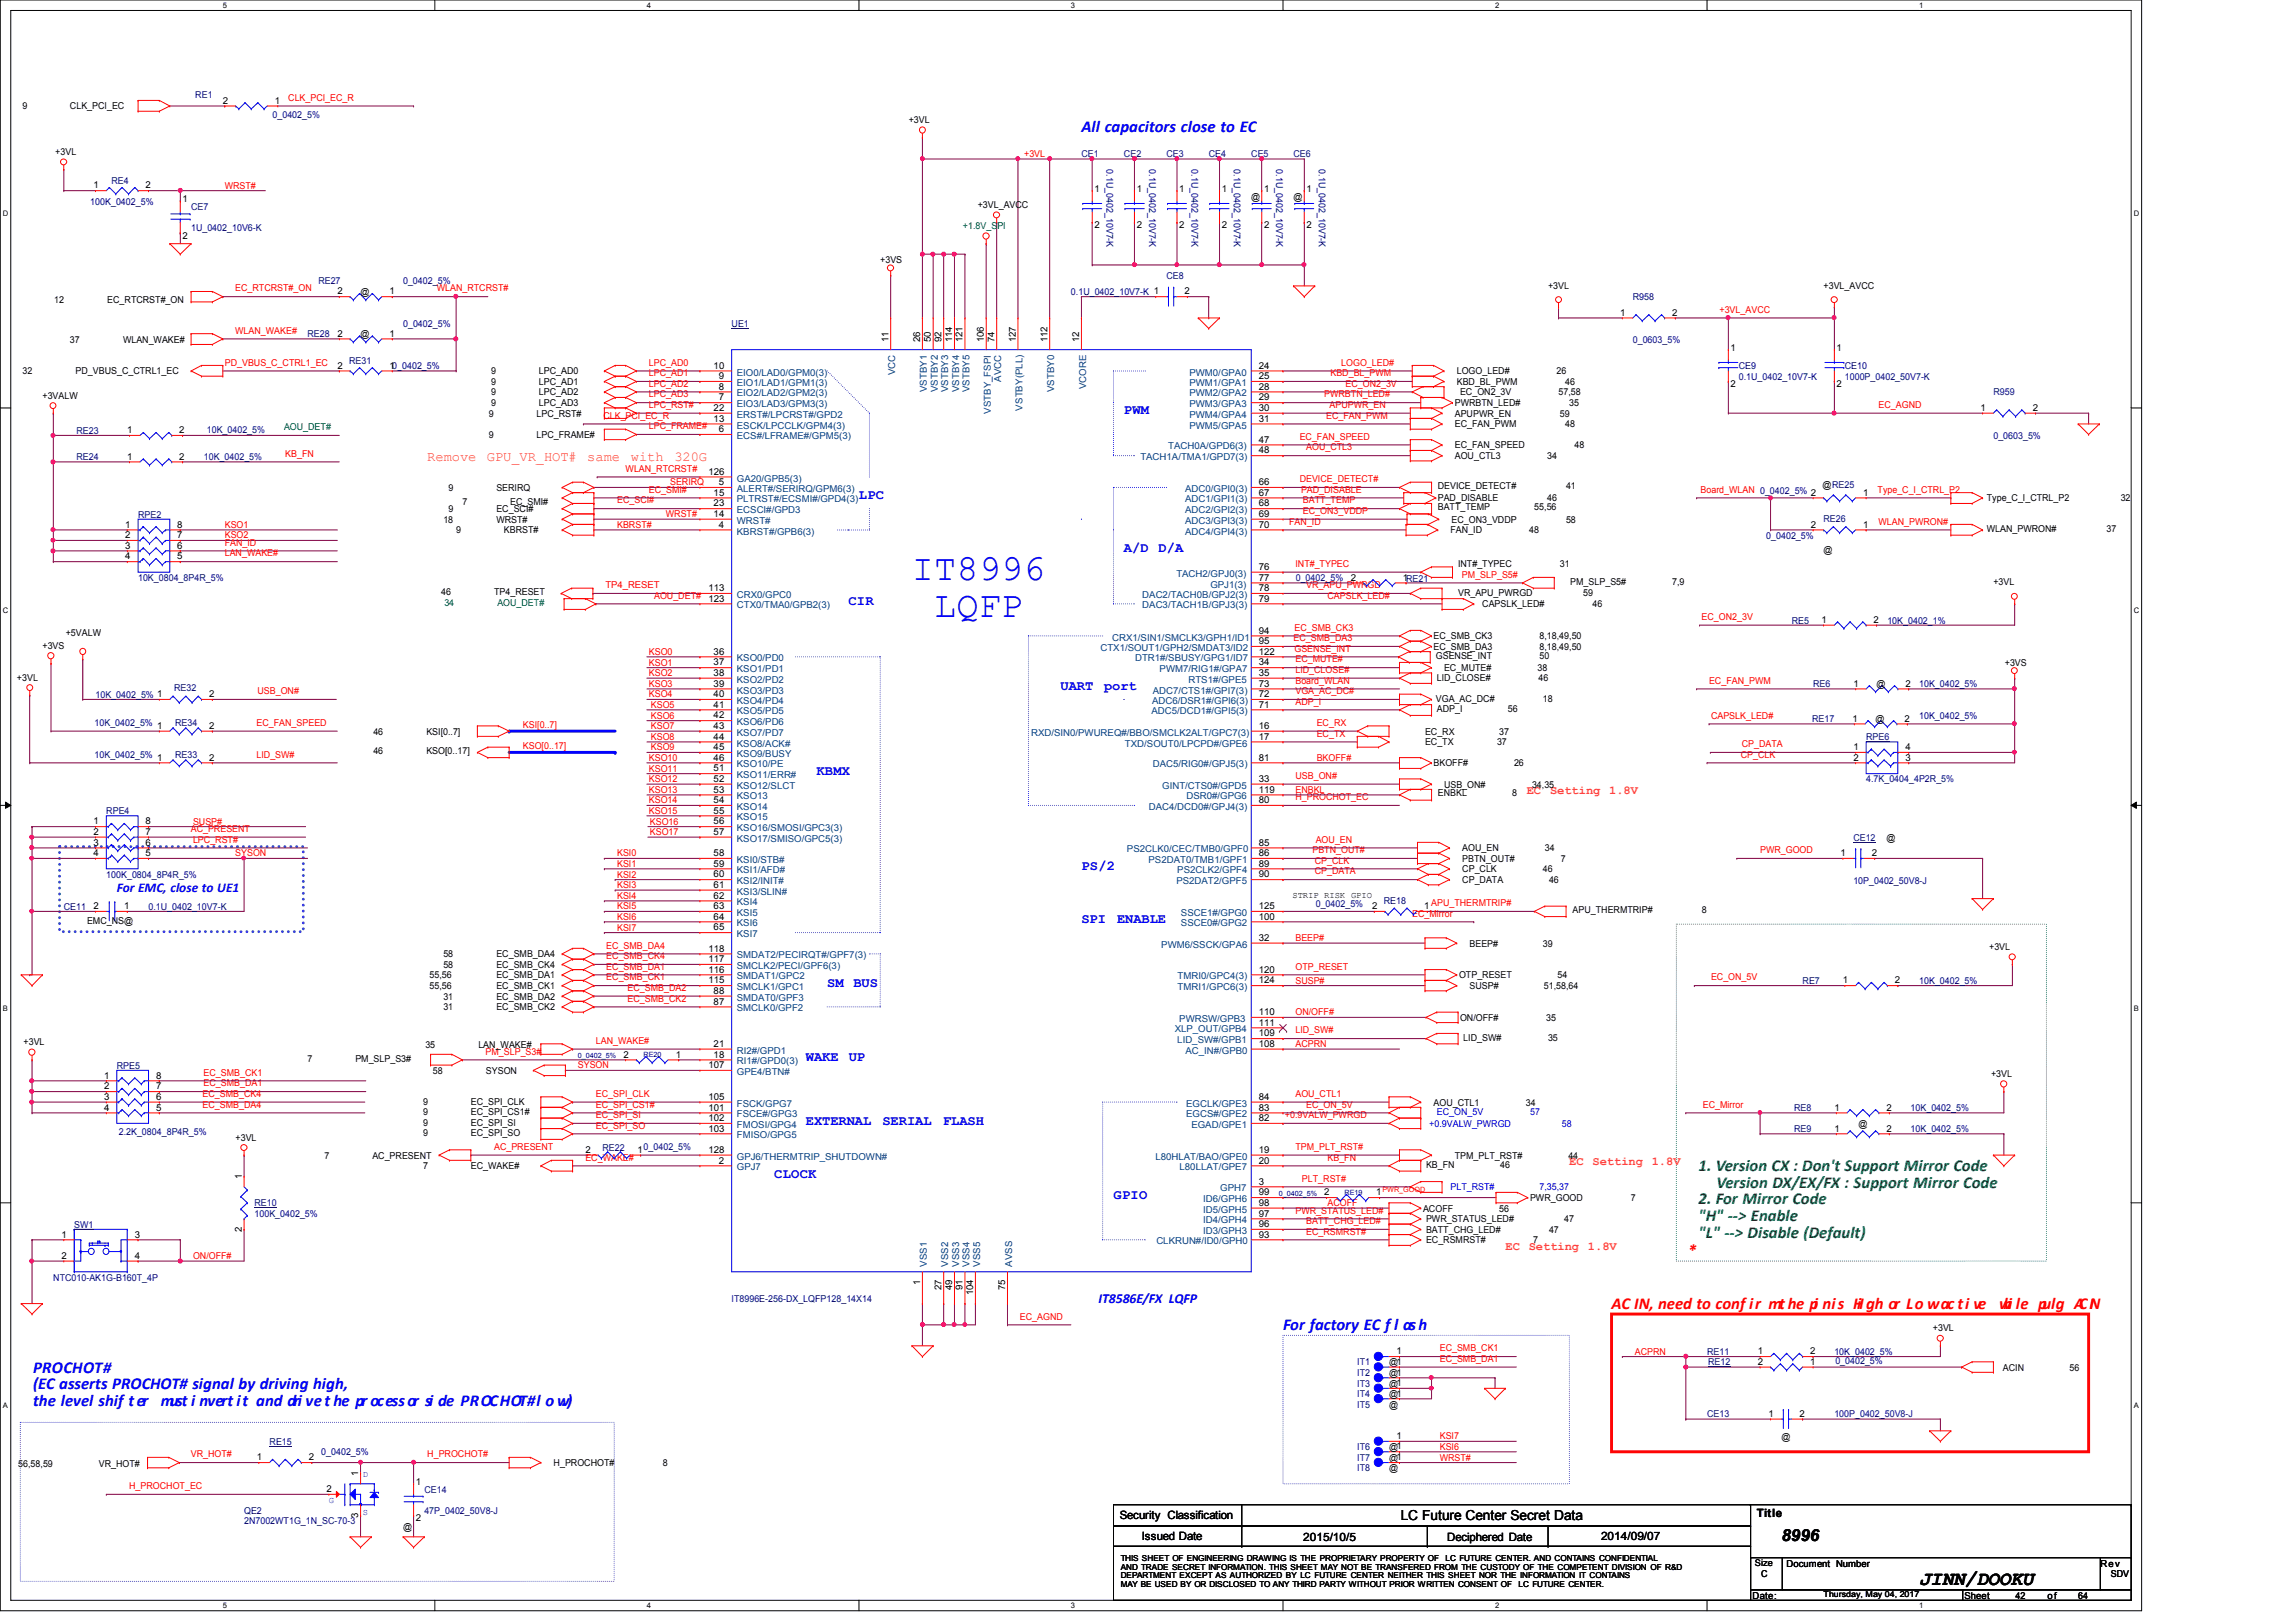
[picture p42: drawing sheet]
<svg xmlns="http://www.w3.org/2000/svg" width="297mm" height="210mm" viewBox="0 0 297 210" stroke-linecap="round" stroke-linejoin="round" font-family="sans-serif">
<defs><g id="words">
<g font-size="4.8" fill="#00f">
<text x="118" y="75.1">IT8996</text>
<text x="120.9" y="79.8">LQFP</text>
</g>
<text font-size="2.6" x="248.3" y="205.1">JINN/DOOKU</text>
<g font-size="2.2" fill="#00f">
<text x="139.9" y="17.1">All capacitors close to EC</text>
<text x="166" y="172.1">For factory EC fl ash</text>
<text x="4.3" y="177.6">PROCHOT#</text>
<text x="4.3" y="179.8">(EC asserts PROCHOT# signal by driving high,</text>
<text x="4.3" y="181.9">the level shifter</text>
<text x="20.8" y="181.9">must i nvert it and dri ve the processor si de PROCHOT# l o w</text>
<text x="72.7" y="181.9">.)</text>
</g>
<g font-size="2.2" fill="#008000">
<text x="219.7" y="151.6">1. Version CX : Don't Support Mirror Code</text>
<text x="219.7" y="155.9">2. For Mirror Code</text>
<text x="222.1" y="153.7">Version DX/EX/FX : Support Mirror Code</text>
<text x="219.7" y="158">&quot;H&quot; --&gt; Enable</text>
<text x="219.7" y="160.2">&quot;L&quot; --&gt; Disable (Default)</text>
</g>
<g font-size="2.2" fill="#f00">
<text x="218.4" y="162.5">*</text>
<text x="208.5" y="169.4">AC IN, need to confir mthe pi n is Hi gh or Lo wacti ve</text>
<text x="258.7" y="169.4">w</text>
<text x="259.2" y="169.4">hi le pulg ACIN</text>
</g>
<text font-size="2.2" x="230.5" y="199.5">8996</text>
<g font-size="1.8" fill="#00f">
<text x="145.4" y="53.6">PWM</text>
<text x="111.1" y="64.6">LPC</text>
<text x="145.4" y="71.5">A/D</text>
<text x="149.9" y="71.5">D/A</text>
<text x="109.8" y="78.3">CIR</text>
<text x="137.2" y="89.3">UART</text>
<text x="142.8" y="89.3">port</text>
<text x="105.6" y="100.2">KBMX</text>
<text x="139.9" y="112.6">PS/2</text>
<text x="139.9" y="119.5">SPI</text>
<text x="144.5" y="119.5">ENABLE</text>
<text x="107" y="127.7">SM BUS</text>
<text x="104.3" y="137.3">WAKE</text>
<text x="109.8" y="137.3">UP</text>
<text x="104.3" y="145.5">EXTERNAL</text>
<text x="114.2" y="145.5">SERIAL</text>
<text x="122" y="145.5">FLASH</text>
<text x="100.2" y="152.4">CLOCK</text>
<text x="144.1" y="155.1">GPIO</text>
<text x="142.1" y="168.6">IT8586E/FX LQFP</text>
</g>
<g font-size="1.8" fill="#ff8000">
<text x="55.3" y="59.7">Remove</text>
<text x="63" y="59.7">GPU_VR_HOT#</text>
<text x="76" y="59.7">same</text>
<text x="81.6" y="59.7">with</text>
<text x="87.2" y="59.7">320G</text>
</g>
<text font-size="1.8" x="181.2" y="196.8">LC Future Center Secret Data</text>
<text font-size="1.7" fill="#00f" x="15.1" y="115.5">For EMC, close to UE1</text>
<g font-size="1.6" fill="#ff8000">
<text x="197.5" y="102.7">EC</text>
<text x="200.5" y="102.7">Setting</text>
<text x="208.2" y="102.7">1.8V</text>
<text x="203" y="150.7">EC</text>
<text x="206" y="150.7">Setting</text>
<text x="213.7" y="150.7">1.8V</text>
<text x="194.8" y="161.7">EC</text>
<text x="197.8" y="161.7">Setting</text>
<text x="205.4" y="161.7">1.8V</text>
</g>
<g font-size="1.5">
<text x="144.9" y="196.6">Security Classification</text>
<text x="227.3" y="196.3">Title</text>
<text x="147.7" y="199.3">Issued Date</text>
<text x="168.6" y="199.4">2015/10/5</text>
<text x="187.2" y="199.4">Deciphered Date</text>
<text x="207.1" y="199.3">2014/09/07</text>
</g>
<g font-size="1.2">
<text x="2.9" y="14.1">9</text>
<text x="9.1" y="14.1">CLK_PCI_EC</text>
<text x="28.8" y="13.4">2</text>
<text x="35.6" y="13.4">1</text>
<text x="117.6" y="16">+3VL</text>
<text x="7.2" y="20.1">+3VL</text>
<text x="12.1" y="24.4">1</text>
<text x="18.8" y="24.4">2</text>
<text x="23.6" y="26.2">1</text>
<text x="126.5" y="26.9">+3VL_AVCC</text>
<text x="141.6" y="24.8">1</text>
<text x="141.6" y="29.5">2</text>
<text x="147.1" y="24.8">1</text>
<text x="147.1" y="29.5">2</text>
<text x="152.6" y="24.8">1</text>
<text x="152.6" y="29.5">2</text>
<text x="158.1" y="24.8">1</text>
<text x="158.1" y="29.5">2</text>
<text x="161.9" y="25.8">@</text>
<text x="163.5" y="24.8">1</text>
<text x="163.5" y="29.5">2</text>
<text x="167.3" y="25.8">@</text>
<text x="169" y="24.8">1</text>
<text x="169" y="29.5">2</text>
<text x="23.6" y="30.9">2</text>
<text x="113.9" y="34">+3VS</text>
<text x="7" y="39.2">12</text>
<text x="13.9" y="39.2">EC_RTCRST#_ON</text>
<text x="43.6" y="38.1">2</text>
<text x="46.6" y="38.1">@</text>
<text x="50.4" y="38.1">1</text>
<text x="153.2" y="38.1">2</text>
<text x="200.3" y="37.3">+3VL</text>
<text x="209.6" y="40.9">1</text>
<text x="216.3" y="40.9">2</text>
<text x="235.9" y="37.3">+3VL_AVCC</text>
<text x="9.1" y="44.3">37</text>
<text x="15.9" y="44.3">WLAN_WAKE#</text>
<text x="43.6" y="43.6">2</text>
<text x="43.6" y="47.7">2</text>
<text x="46.6" y="43.6">@</text>
<text x="50.4" y="43.6">1</text>
<text x="50.4" y="47.7">10_0402_5%</text>
<text x="92.3" y="47.7">10</text>
<text x="114.9" y="44.3" transform="rotate(-90 114.9 44.3)">11</text>
<text x="119" y="44.3" transform="rotate(-90 119 44.3)">26</text>
<text x="120.4" y="44.3" transform="rotate(-90 120.4 44.3)">50</text>
<text x="121.8" y="44.3" transform="rotate(-90 121.8 44.3)">92</text>
<text x="123.2" y="44.3" transform="rotate(-90 123.2 44.3)">114</text>
<text x="124.5" y="44.3" transform="rotate(-90 124.5 44.3)">121</text>
<text x="127.3" y="44.3" transform="rotate(-90 127.3 44.3)">106</text>
<text x="128.6" y="44.3" transform="rotate(-90 128.6 44.3)">74</text>
<text x="131.4" y="44.3" transform="rotate(-90 131.4 44.3)">127</text>
<text x="135.5" y="44.3" transform="rotate(-90 135.5 44.3)">112</text>
<text x="139.6" y="44.3" transform="rotate(-90 139.6 44.3)">12</text>
<text x="162.9" y="47.7">24</text>
<text x="223.9" y="45.4">1</text>
<text x="237.6" y="45.4">1</text>
<text x="2.9" y="48.4">32</text>
<text x="5.5" y="51.6">+3VALW</text>
<text x="9.8" y="48.4">PD_VBUS_C_CTRL1_EC</text>
<text x="63.2" y="53.9">9</text>
<text x="63.5" y="52.6">9</text>
<text x="63.5" y="48.4">9</text>
<text x="63.5" y="49.8">9</text>
<text x="63.5" y="51.2">9</text>
<text x="69.4" y="53.9">LPC_RST#</text>
<text x="69.7" y="52.6">LPC_AD3</text>
<text x="69.7" y="48.4">LPC_AD0</text>
<text x="69.7" y="49.8">LPC_AD1</text>
<text x="69.7" y="51.2">LPC_AD2</text>
<text x="92.3" y="53.2">22</text>
<text x="93" y="49.1">9</text>
<text x="93" y="50.4">8</text>
<text x="93" y="51.8">7</text>
<text x="162.9" y="49.1">25</text>
<text x="162.9" y="50.4">28</text>
<text x="162.9" y="51.8">29</text>
<text x="162.9" y="53.2">30</text>
<text x="188.2" y="53.9">APUPWR_EN</text>
<text x="188.2" y="52.6">PWRBTN_LED#</text>
<text x="188.5" y="48.4">LOGO_LED#</text>
<text x="188.5" y="49.8">KBD_BL_PWM</text>
<text x="188.9" y="51.1">EC_ON2_3V</text>
<text x="201.4" y="48.4">26</text>
<text x="201.6" y="51.1">57,58</text>
<text x="201.8" y="53.9">59</text>
<text x="202.5" y="49.8">46</text>
<text x="203" y="52.6">35</text>
<text x="223.9" y="50.1">2</text>
<text x="237.6" y="50.1">2</text>
<text x="256.2" y="53.2">1</text>
<text x="263" y="53.2">2</text>
<text x="16.5" y="56">1</text>
<text x="16.5" y="59.5">1</text>
<text x="23.2" y="56">2</text>
<text x="23.2" y="59.5">2</text>
<text x="63.2" y="56.7">9</text>
<text x="69.4" y="56.7">LPC_FRAME#</text>
<text x="92.3" y="54.6">13</text>
<text x="93" y="55.9">6</text>
<text x="162.9" y="57.3">47</text>
<text x="162.9" y="58.7">48</text>
<text x="162.9" y="54.6">31</text>
<text x="188.2" y="59.4">AOU_CTL3</text>
<text x="188.2" y="55.3">EC_FAN_PWM</text>
<text x="188.2" y="58">EC_FAN_SPEED</text>
<text x="200.1" y="59.4">34</text>
<text x="202.5" y="55.3">48</text>
<text x="203.7" y="58">48</text>
<text x="58" y="63.5">9</text>
<text x="59.8" y="65.3">7</text>
<text x="64.2" y="63.5">SERIRQ</text>
<text x="66" y="65.3">EC_SMI#</text>
<text x="91.6" y="61.4">126</text>
<text x="92.3" y="64.1">15</text>
<text x="92.3" y="65.5">23</text>
<text x="93" y="62.8">5</text>
<text x="162.9" y="62.8">66</text>
<text x="162.9" y="64.1">67</text>
<text x="162.9" y="65.5">68</text>
<text x="186" y="66">BATT_TEMP</text>
<text x="186" y="63.2">DEVICE_DETECT#</text>
<text x="186" y="64.9">PAD_DISABLE</text>
<text x="198.5" y="66">55,56</text>
<text x="200.1" y="64.9">46</text>
<text x="202.6" y="63.2">41</text>
<text x="234.3" y="64.1">2</text>
<text x="235.8" y="63.1">@RE25</text>
<text x="241" y="64.1">1</text>
<text x="257" y="64.8">Type_C_I_CTRL_P2</text>
<text x="274.4" y="64.8">32</text>
<text x="16.2" y="68.3">1</text>
<text x="16.2" y="69.6">2</text>
<text x="16.2" y="71">3</text>
<text x="22.9" y="68.3">8</text>
<text x="22.9" y="69.6">7</text>
<text x="22.9" y="71">6</text>
<text x="57.4" y="67.6">18</text>
<text x="58" y="66.3">9</text>
<text x="59" y="69">9</text>
<text x="64.2" y="66.3">EC_SCI#</text>
<text x="64.2" y="67.6">WRST#</text>
<text x="65.2" y="69">KBRST#</text>
<text x="92.3" y="66.9">14</text>
<text x="93" y="68.3">4</text>
<text x="162.9" y="66.9">69</text>
<text x="162.9" y="68.3">70</text>
<text x="187.7" y="69">FAN_ID</text>
<text x="187.8" y="67.6">EC_ON3_VDDP</text>
<text x="197.8" y="69">48</text>
<text x="202.6" y="67.6">58</text>
<text x="234.3" y="68.3">2</text>
<text x="235.9" y="71.5">@</text>
<text x="241" y="68.3">1</text>
<text x="257" y="68.9">WLAN_PWRON#</text>
<text x="272.5" y="68.9">37</text>
<text x="16.2" y="72.4">4</text>
<text x="22.9" y="72.4">5</text>
<text x="57.1" y="77">46</text>
<text x="63.9" y="77">TP4_RESET</text>
<text x="91.6" y="77.9">123</text>
<text x="91.6" y="76.5">113</text>
<text x="162.9" y="77.9">79</text>
<text x="162.9" y="76.5">78</text>
<text x="162.9" y="75.1">77</text>
<text x="162.9" y="73.7">76</text>
<text x="174.7" y="75.1">2</text>
<text x="181.5" y="75.1">1RE21</text>
<text x="188.6" y="73.4">INT#_TYPEC</text>
<text x="188.6" y="77.1">VR_APU_PWRGD</text>
<text x="201.8" y="73.4">31</text>
<text x="203.2" y="75.7">PM_SLP_S5#</text>
<text x="204.8" y="77.1">59</text>
<text x="216.3" y="75.7">7,9</text>
<text x="257.9" y="75.7">+3VL</text>
<text x="5.5" y="84">+3VS</text>
<text x="8.5" y="82.3">+5VALW</text>
<text x="162.9" y="82">94</text>
<text x="162.9" y="83.4">95</text>
<text x="185.5" y="82.7">EC_SMB_CK3</text>
<text x="191.8" y="78.6">CAPSLK_LED#</text>
<text x="199.2" y="82.7">8,18,49,50</text>
<text x="206" y="78.6">46</text>
<text x="235.7" y="80.6">1</text>
<text x="242.4" y="80.6">2</text>
<text x="2.2" y="88.1">+3VL</text>
<text x="92.3" y="84.7">36</text>
<text x="92.3" y="86.1">37</text>
<text x="92.3" y="87.5">38</text>
<text x="92.3" y="88.9">39</text>
<text x="162.9" y="87.5">35</text>
<text x="162.9" y="86.1">34</text>
<text x="162.9" y="88.9">73</text>
<text x="162.9" y="84.7">122</text>
<text x="185.5" y="84.1">EC_SMB_DA3</text>
<text x="185.8" y="85.3">GSENSE_INT</text>
<text x="185.9" y="88.1">LID_CLOSE#</text>
<text x="186.8" y="86.9">EC_MUTE#</text>
<text x="198.9" y="86.9">38</text>
<text x="199" y="88.1">46</text>
<text x="199.2" y="84.1">8,18,49,50</text>
<text x="199.2" y="85.3">50</text>
<text x="239.8" y="88.9">1</text>
<text x="242.8" y="88.9">@</text>
<text x="246.5" y="88.9">2</text>
<text x="259.4" y="86.1">+3VS</text>
<text x="20.3" y="94.3">1</text>
<text x="27" y="90.2">2</text>
<text x="27" y="94.3">2</text>
<text x="48.3" y="95.1">46</text>
<text x="55.2" y="95.1">KSI[0..7]</text>
<text x="92.3" y="90.2">40</text>
<text x="92.3" y="91.6">41</text>
<text x="92.3" y="93">42</text>
<text x="92.3" y="94.3">43</text>
<text x="92.3" y="95.7">44</text>
<text x="162.9" y="95.7">17</text>
<text x="162.9" y="91.6">71</text>
<text x="162.9" y="90.2">72</text>
<text x="162.9" y="94.3">16</text>
<text x="184.4" y="95.1">EC_RX</text>
<text x="185.8" y="90.8">VGA_AC_DC#</text>
<text x="185.9" y="92.2">ADP_I</text>
<text x="194" y="95.1">37</text>
<text x="195.1" y="92.2">56</text>
<text x="199.6" y="90.8">18</text>
<text x="239.6" y="93.4">1</text>
<text x="242.7" y="93.4">@</text>
<text x="246.4" y="93.4">2</text>
<text x="20.3" y="98.4">1</text>
<text x="27" y="98.4">2</text>
<text x="48.3" y="97.5">46</text>
<text x="55.2" y="97.5">KSO[0..17]</text>
<text x="92.3" y="97.1">45</text>
<text x="92.3" y="98.4">46</text>
<text x="92.3" y="99.8">51</text>
<text x="92.3" y="101.2">52</text>
<text x="162.9" y="101.2">33</text>
<text x="162.9" y="98.4">81</text>
<text x="184.4" y="96.4">EC_TX</text>
<text x="185.5" y="99.2">BKOFF#</text>
<text x="186.8" y="101.9">USB_ON#</text>
<text x="193.7" y="96.4">37</text>
<text x="195.9" y="99.2">26</text>
<text x="198.2" y="101.9">34,35</text>
<text x="239.8" y="97.1">1</text>
<text x="239.8" y="98.4">2</text>
<text x="246.5" y="97.1">4</text>
<text x="246.5" y="98.4">3</text>
<text x="12.1" y="106.7">1</text>
<text x="18.8" y="106.7">8</text>
<text x="92.3" y="102.6">53</text>
<text x="92.3" y="103.9">54</text>
<text x="92.3" y="105.3">55</text>
<text x="92.3" y="106.7">56</text>
<text x="162.9" y="103.9">80</text>
<text x="162.9" y="102.6">119</text>
<text x="186" y="103">ENBKL</text>
<text x="195.6" y="103">8</text>
<text x="12.1" y="108">2</text>
<text x="12.1" y="109.4">3</text>
<text x="12.1" y="110.8">4</text>
<text x="18.8" y="108">7</text>
<text x="18.8" y="109.4">6</text>
<text x="18.8" y="110.8">5</text>
<text x="92.3" y="110.8">58</text>
<text x="92.3" y="112.1">59</text>
<text x="92.3" y="113.5">60</text>
<text x="92.3" y="108">57</text>
<text x="162.9" y="109.4">85</text>
<text x="162.9" y="110.8">86</text>
<text x="162.9" y="112.1">89</text>
<text x="162.9" y="113.5">90</text>
<text x="189.2" y="112.9">CP_CLK</text>
<text x="189.2" y="111.5">PBTN_OUT#</text>
<text x="189.2" y="110.2">AOU_EN</text>
<text x="199.6" y="112.9">46</text>
<text x="199.9" y="110.2">34</text>
<text x="201.9" y="111.5">7</text>
<text x="238.1" y="110.8">1</text>
<text x="242.1" y="110.8">2</text>
<text x="244" y="108.8">@</text>
<text x="11.3" y="119.6">EMC_NS@</text>
<text x="12.1" y="117.6">2</text>
<text x="16.1" y="117.6">1</text>
<text x="92.3" y="114.9">61</text>
<text x="92.3" y="116.3">62</text>
<text x="92.3" y="117.6">63</text>
<text x="92.3" y="119">64</text>
<text x="162.9" y="119">100</text>
<text x="162.9" y="117.6">125</text>
<text x="177.5" y="117.6">2</text>
<text x="184.2" y="117.6">1</text>
<text x="189.2" y="114.3">CP_DATA</text>
<text x="200.4" y="114.3">46</text>
<text x="203.5" y="118.1">APU_THERMTRIP#</text>
<text x="220.2" y="118.1">8</text>
<text x="57.4" y="125.3">58</text>
<text x="57.4" y="123.9">58</text>
<text x="64.2" y="125.3">EC_SMB_CK4</text>
<text x="64.2" y="123.9">EC_SMB_DA4</text>
<text x="91.6" y="125.9">116</text>
<text x="91.6" y="124.5">117</text>
<text x="91.6" y="123.1">118</text>
<text x="92.3" y="120.4">65</text>
<text x="162.9" y="125.9">120</text>
<text x="162.9" y="121.8">32</text>
<text x="190.1" y="122.5">BEEP#</text>
<text x="199.6" y="122.5">39</text>
<text x="257.3" y="122.9">+3VL</text>
<text x="55.6" y="128">55,56</text>
<text x="55.6" y="126.6">55,56</text>
<text x="57.4" y="129.4">31</text>
<text x="57.4" y="130.7">31</text>
<text x="64.2" y="128">EC_SMB_CK1</text>
<text x="64.2" y="126.6">EC_SMB_DA1</text>
<text x="64.2" y="129.4">EC_SMB_DA2</text>
<text x="64.2" y="130.7">EC_SMB_CK2</text>
<text x="91.6" y="127.3">115</text>
<text x="92.3" y="130">87</text>
<text x="92.3" y="128.6">88</text>
<text x="162.9" y="131.4">110</text>
<text x="162.9" y="127.3">124</text>
<text x="188.8" y="126.6">OTP_RESET</text>
<text x="190.1" y="128">SUSP#</text>
<text x="199.7" y="128">51,58,64</text>
<text x="201.5" y="126.6">54</text>
<text x="238.4" y="127.3">1</text>
<text x="245.1" y="127.3">2</text>
<text x="3" y="135.3">+3VL</text>
<text x="39.8" y="137.5">7</text>
<text x="46" y="137.5">PM_SLP_S3#</text>
<text x="55" y="135.7">35</text>
<text x="61.9" y="135.7">LAN_WAKE#</text>
<text x="80.7" y="136.9">2</text>
<text x="87.4" y="136.9">1</text>
<text x="92.3" y="136.9">18</text>
<text x="92.3" y="135.5">21</text>
<text x="162.9" y="132.7">111</text>
<text x="162.9" y="134.1">109</text>
<text x="162.9" y="135.5">108</text>
<text x="188.9" y="132.1">ON/OFF#</text>
<text x="189.3" y="134.7">LID_SW#</text>
<text x="200" y="132.1">35</text>
<text x="200.3" y="134.7">35</text>
<text x="13.5" y="139.6">1</text>
<text x="13.5" y="141">2</text>
<text x="13.5" y="142.3">3</text>
<text x="13.5" y="143.7">4</text>
<text x="20.2" y="139.6">8</text>
<text x="20.2" y="141">7</text>
<text x="20.2" y="142.3">6</text>
<text x="20.2" y="143.7">5</text>
<text x="54.7" y="143">9</text>
<text x="56" y="139">58</text>
<text x="60.9" y="143">EC_SPI_CLK</text>
<text x="62.9" y="139">SYSON</text>
<text x="91.6" y="142.3">105</text>
<text x="91.6" y="143.7">101</text>
<text x="91.6" y="138.2">107</text>
<text x="162.9" y="143.7">83</text>
<text x="162.9" y="142.3">84</text>
<text x="185.5" y="143.1">AOU_CTL1</text>
<text x="197.4" y="143.1">34</text>
<text x="237.3" y="143.7">1</text>
<text x="244" y="143.7">2</text>
<text x="257.6" y="139.4">+3VL</text>
<text x="30.5" y="147.6">+3VL</text>
<text x="42" y="149.9">7</text>
<text x="48.2" y="149.9">AC_PRESENT</text>
<text x="54.7" y="144.3">9</text>
<text x="54.7" y="145.7">9</text>
<text x="54.7" y="147.1">9</text>
<text x="60.9" y="144.3">EC_SPI_CS1#</text>
<text x="60.9" y="145.7">EC_SPI_SI</text>
<text x="60.9" y="147.1">EC_SPI_SO</text>
<text x="75.7" y="149.2">2</text>
<text x="82.5" y="149.2">1</text>
<text x="91.6" y="149.2">128</text>
<text x="91.6" y="145.1">102</text>
<text x="91.6" y="146.4">103</text>
<text x="162.9" y="145.1">82</text>
<text x="162.9" y="149.2">19</text>
<text x="188.2" y="149.9">TPM_PLT_RST#</text>
<text x="202.9" y="149.9">44</text>
<text x="237.3" y="146.4">1</text>
<text x="240.5" y="145.8">@</text>
<text x="244" y="146.4">2</text>
<text x="31.3" y="152.6" transform="rotate(-90 31.3 152.6)">1</text>
<text x="54.7" y="151.3">7</text>
<text x="60.9" y="151.3">EC_WAKE#</text>
<text x="93" y="150.6">2</text>
<text x="162.9" y="153.3">3</text>
<text x="162.9" y="150.6">20</text>
<text x="162.9" y="154.7">99</text>
<text x="171.3" y="154.7">2</text>
<text x="178.1" y="154.7">1</text>
<text x="184.5" y="151.2">KB_FN</text>
<text x="194.1" y="151.2">46</text>
<text x="197.9" y="155.4">PWR_GOOD</text>
<text x="211" y="155.4">7</text>
<text x="8" y="160.1">1</text>
<text x="17.4" y="160.1">3</text>
<text x="31.3" y="159.4" transform="rotate(-90 31.3 159.4)">2</text>
<text x="162.9" y="156">98</text>
<text x="162.9" y="158.8">96</text>
<text x="162.9" y="157.4">97</text>
<text x="162.9" y="160.1">93</text>
<text x="184.1" y="156.8">ACOFF</text>
<text x="184.5" y="160.9">EC_RSMRST#</text>
<text x="184.5" y="159.6">BATT_CHG_LED#</text>
<text x="184.5" y="158.2">PWR_STATUS_LED#</text>
<text x="194" y="156.8">56</text>
<text x="198.4" y="160.9">7</text>
<text x="200.4" y="159.6">47</text>
<text x="202.3" y="158.2">47</text>
<text x="8" y="162.9">2</text>
<text x="17.4" y="162.9">4</text>
<text x="119" y="166.2" transform="rotate(-90 119 166.2)">1</text>
<text x="121.8" y="166.9" transform="rotate(-90 121.8 166.9)">27</text>
<text x="123.2" y="166.9" transform="rotate(-90 123.2 166.9)">49</text>
<text x="124.5" y="166.9" transform="rotate(-90 124.5 166.9)">91</text>
<text x="125.9" y="167.6" transform="rotate(-90 125.9 167.6)">104</text>
<text x="130" y="166.9" transform="rotate(-90 130 166.9)">75</text>
<text x="250.1" y="172.3">+3VL</text>
<text x="179.7" y="179.5">@1</text>
<text x="179.7" y="176.7">@1</text>
<text x="179.7" y="178.1">@1</text>
<text x="180.7" y="175.3">1</text>
<text x="227.4" y="176.6">2</text>
<text x="227.4" y="175.3">1</text>
<text x="234.2" y="176.6">1</text>
<text x="234.2" y="175.3">2</text>
<text x="259.1" y="177.4">ACIN</text>
<text x="267.8" y="177.4">56</text>
<text x="179.7" y="182.2">@</text>
<text x="179.7" y="180.8">@1</text>
<text x="228.8" y="183.3">1</text>
<text x="232.8" y="183.3">2</text>
<text x="2.4" y="189.9">56,58,59</text>
<text x="12.8" y="189.9">VR_HOT#</text>
<text x="33.2" y="189">1</text>
<text x="40" y="189">2</text>
<text x="46.4" y="191.1" transform="rotate(-90 46.4 191.1)">1</text>
<text x="71.6" y="189.7">H_PROCHOT#</text>
<text x="85.8" y="189.7">8</text>
<text x="179.7" y="189">@1</text>
<text x="179.7" y="187.7">@1</text>
<text x="179.7" y="190.4">@</text>
<text x="180.7" y="186.2">1</text>
<text x="230.5" y="186.3">@</text>
<text x="42.2" y="193.1">2</text>
<text x="46.4" y="196.4" transform="rotate(-90 46.4 196.4)">3</text>
<text x="52.2" y="198">@</text>
<text x="53.8" y="192.2">1</text>
<text x="53.8" y="196.8">2</text>
<text x="227" y="202.7">Size</text>
<text x="231.1" y="202.7">Document Number</text>
<text x="271.7" y="202.7">Rev</text>
<text x="226.7" y="206.9">Date:</text>
<text x="227.8" y="204.1">C</text>
<text x="254.2" y="206.9">Sheet</text>
<text x="260.8" y="206.9">42</text>
<text x="264.9" y="206.9">of</text>
<text x="268.9" y="206.9">64</text>
<text x="273.1" y="204.1">SDV</text>
</g>
<g font-size="1.2" fill="#000080">
<text x="25.3" y="12.7">RE1</text>
<text x="35.3" y="15.2">0_0402_5%</text>
<text x="14.4" y="23.7">RE4</text>
<text x="139.9" y="20.3">CE1</text>
<text x="143.2" y="21.9" transform="rotate(90 143.2 21.9)">0.1U_0402_10V7-K</text>
<text x="145.4" y="20.3">CE2</text>
<text x="148.7" y="21.9" transform="rotate(90 148.7 21.9)">0.1U_0402_10V7-K</text>
<text x="150.9" y="20.3">CE3</text>
<text x="154.1" y="21.9" transform="rotate(90 154.1 21.9)">0.1U_0402_10V7-K</text>
<text x="156.4" y="20.3">CE4</text>
<text x="159.6" y="21.9" transform="rotate(90 159.6 21.9)">0.1U_0402_10V7-K</text>
<text x="161.9" y="20.3">CE5</text>
<text x="165.1" y="21.9" transform="rotate(90 165.1 21.9)">0.1U_0402_10V7-K</text>
<text x="167.3" y="20.3">CE6</text>
<text x="170.6" y="21.9" transform="rotate(90 170.6 21.9)">0.1U_0402_10V7-K</text>
<text x="11.7" y="26.5">100K_0402_5%</text>
<text x="24.7" y="27.2">CE7</text>
<text x="24.7" y="29.9">1U_0402_10V6-K</text>
<text x="41.2" y="36.8">RE27</text>
<text x="52.2" y="36.8">0_0402_5%</text>
<text x="138.6" y="38.1">0.1U_0402_10V7-K 1</text>
<text x="150.9" y="36.1">CE8</text>
<text x="211.2" y="38.9">R958</text>
<text x="39.8" y="43.6">RE28</text>
<text x="45.2" y="47.1">RE31</text>
<text x="52.2" y="42.3">0_0402_5%</text>
<text x="94.7" y="42.3">UE1</text>
<text x="211.2" y="44.4">0_0603_5%</text>
<text x="225" y="47.8">CE9</text>
<text x="238.7" y="47.8">CE10</text>
<text x="225" y="49.1">0.1U_0402_10V7-K</text>
<text x="238.7" y="49.1">1000P_0402_50V7-K</text>
<text x="257.9" y="51.2">R959</text>
<text x="9.9" y="56.1">RE23</text>
<text x="9.9" y="59.6">RE24</text>
<text x="26.4" y="59.6">10K_0402_5%</text>
<text x="26.8" y="56">10K_0402_5%</text>
<text x="257.9" y="56.8">0_0603_5%</text>
<text x="17.9" y="67">RPE2</text>
<text x="228.5" y="69.7">0_0402_5%</text>
<text x="235.9" y="67.5">RE26</text>
<text x="17.9" y="75.2">10K_0804_8P4R_5%</text>
<text x="167.6" y="75.2">0_0402_5%</text>
<text x="231.8" y="80.7">RE5</text>
<text x="244.2" y="80.7">10K_0402_1%</text>
<text x="22.5" y="89.5">RE32</text>
<text x="234.6" y="88.9">RE6</text>
<text x="248.3" y="88.9">10K_0402_5%</text>
<text x="12.2" y="94">10K_0402_5%</text>
<text x="12.4" y="90.3">10K_0402_5% 1</text>
<text x="22.6" y="94">RE34</text>
<text x="234.4" y="93.4">RE17</text>
<text x="241.4" y="95.8">RPE6</text>
<text x="248.3" y="93">10K_0402_5%</text>
<text x="12.2" y="98.1">10K_0402_5%</text>
<text x="22.6" y="98.1">RE33</text>
<text x="241.4" y="101.3">4.7K_0404_4P2R_5%</text>
<text x="13.8" y="105.4">RPE4</text>
<text x="13.8" y="113.6">100K_0804_8P4R_5%</text>
<text x="239.8" y="108.8">CE12</text>
<text x="8.3" y="117.7">CE11</text>
<text x="19.2" y="117.7">0.1U_0402_10V7-K</text>
<text x="170.2" y="117.4">0_0402_5%</text>
<text x="179" y="117">RE18</text>
<text x="239.8" y="114.4">10P_0402_50V8-J</text>
<text x="233.2" y="127.3">RE7</text>
<text x="248.3" y="127.3">10K_0402_5%</text>
<text x="15.1" y="138.3">RPE5</text>
<text x="232.1" y="143.8">RE8</text>
<text x="247.2" y="143.8">10K_0402_5%</text>
<text x="15.4" y="146.9">2.2K_0804_8P4R_5%</text>
<text x="77.9" y="149">RE22</text>
<text x="83.3" y="148.8">0_0402_5%</text>
<text x="232.1" y="146.5">RE9</text>
<text x="247.2" y="146.5">10K_0402_5%</text>
<text x="9.6" y="158.9">SW1</text>
<text x="32.9" y="156.1">RE10</text>
<text x="32.9" y="157.5">100K_0402_5%</text>
<text x="6.9" y="165.7">NTC010-AK1G-B160T_4P</text>
<text x="94.7" y="168.4">IT8996E-256-DX_LQFP128_14X14</text>
<text x="175.6" y="179.5">IT3</text>
<text x="175.6" y="176.7">IT1</text>
<text x="175.6" y="178.1">IT2</text>
<text x="220.8" y="175.3">RE11</text>
<text x="221" y="176.7">RE12</text>
<text x="237.3" y="175.3">10K_0402_5%</text>
<text x="237.4" y="176.6">0_0402_5%</text>
<text x="175.6" y="182.2">IT5</text>
<text x="175.6" y="180.8">IT4</text>
<text x="220.8" y="183.4">CE13</text>
<text x="237.3" y="183.4">100P_0402_50V8-J</text>
<text x="34.9" y="187">RE15</text>
<text x="41.6" y="188.3">0_0402_5%</text>
<text x="175.6" y="189">IT7</text>
<text x="175.6" y="187.7">IT6</text>
<text x="175.6" y="190.4">IT8</text>
<text x="31.6" y="195.9">QE2</text>
<text x="31.6" y="197.3">2N7002WT1G_1N_SC-70-3</text>
<text x="54.9" y="193.2">CE14</text>
<text x="54.9" y="195.9">47P_0402_50V8-J</text>
</g>
<g font-size="1.2" fill="#f00">
<text x="37.3" y="13">CLK_PCI_EC_R</text>
<text x="132.5" y="20.3">+3VL</text>
<text x="29.1" y="24.4">WRST#</text>
<text x="30.4" y="37.7">EC_RTCRST#_ON</text>
<text x="56.5" y="37.7">WLAN_RTCRST#</text>
<text x="222.5" y="40.5">+3VL_AVCC</text>
<text x="29.1" y="47.3">PD_VBUS_C_CTRL1_EC</text>
<text x="30.4" y="43.2">WLAN_WAKE#</text>
<text x="83.9" y="47.3">LPC_AD0</text>
<text x="173.5" y="47.3">LOGO_LED#</text>
<text x="83.9" y="51.4">LPC_AD3</text>
<text x="83.9" y="48.7">LPC_AD1</text>
<text x="83.9" y="50">LPC_AD2</text>
<text x="83.9" y="52.8">LPC_RST#</text>
<text x="171.3" y="51.4">PWRBTN_LED#</text>
<text x="172" y="52.8">APUPWR_EN</text>
<text x="172.1" y="48.7">KBD_BL_PWM</text>
<text x="174.1" y="50">EC_ON2_3V</text>
<text x="243" y="52.8">EC_AGND</text>
<text x="36.9" y="59.1">KB_FN</text>
<text x="78.1" y="54.2">CLK_PCI_EC_R</text>
<text x="83.9" y="55.5">LPC_FRAME#</text>
<text x="168.1" y="56.9">EC_FAN_SPEED</text>
<text x="169" y="58.3">AOU_CTL3</text>
<text x="171.6" y="54.2">EC_FAN_PWM</text>
<text x="79.8" y="65.2">EC_SCI#</text>
<text x="80.9" y="61">WLAN_RTCRST#</text>
<text x="83.9" y="63.8">EC_SMI#</text>
<text x="86.7" y="62.8">SERIRQ</text>
<text x="168.1" y="62.4">DEVICE_DETECT#</text>
<text x="168.3" y="63.8">PAD_DISABLE</text>
<text x="168.6" y="65.2">BATT_TEMP</text>
<text x="220" y="63.8">Board_WLAN 0_0402_5%</text>
<text x="242.9" y="63.8">Type_C_I_CTRL_P2</text>
<text x="29.1" y="68.3">KSO1</text>
<text x="29.1" y="69.7">KSO2</text>
<text x="29.1" y="70.6">FAN_ID</text>
<text x="79.8" y="68.3">KBRST#</text>
<text x="86.1" y="66.9">WRST#</text>
<text x="166.8" y="67.9">FAN_ID</text>
<text x="168.6" y="66.5">EC_ON3_VDDP</text>
<text x="243" y="67.9">WLAN_PWRON#</text>
<text x="29.1" y="72">LAN_WAKE#</text>
<text x="78.3" y="76.1">TP4_RESET</text>
<text x="84.6" y="77.5">AOU_DET#</text>
<text x="167.6" y="73.4">INT#_TYPEC</text>
<text x="169" y="76.1">VR_APU_PWRGD</text>
<text x="171.7" y="77.5">CAPSLK_LED#</text>
<text x="189.1" y="74.8">PM_SLP_S5#</text>
<text x="167.3" y="83">EC_SMB_DA3</text>
<text x="167.5" y="81.6">EC_SMB_CK3</text>
<text x="220.1" y="80.2">EC_ON2_3V</text>
<text x="33.3" y="89.8">USB_ON#</text>
<text x="83.9" y="84.8">KSO0</text>
<text x="83.9" y="86.1">KSO1</text>
<text x="83.9" y="88.9">KSO3</text>
<text x="83.9" y="87.5">KSO2</text>
<text x="167.5" y="84.3">GSENSE_INT</text>
<text x="167.6" y="87.1">LID_CLOSE#</text>
<text x="167.6" y="89.8">VGA_AC_DC#</text>
<text x="167.6" y="88.5">Board_WLAN</text>
<text x="167.6" y="85.7">EC_MUTE#</text>
<text x="221.1" y="88.5">EC_FAN_PWM</text>
<text x="33.2" y="93.9">EC_FAN_SPEED</text>
<text x="67.6" y="94.2">KSI[0..7]</text>
<text x="83.9" y="90.3">KSO4</text>
<text x="84.2" y="91.6">KSO5</text>
<text x="84.2" y="93">KSO6</text>
<text x="84.2" y="94.4">KSO7</text>
<text x="84.2" y="95.8">KSO8</text>
<text x="167.6" y="91.2">ADP_I</text>
<text x="170.3" y="95.3">EC_TX</text>
<text x="170.3" y="93.9">EC_RX</text>
<text x="221.4" y="93">CAPSLK_LED#</text>
<text x="33.2" y="98">LID_SW#</text>
<text x="67.6" y="96.9">KSO[0..17]</text>
<text x="83.9" y="99.9">KSO11</text>
<text x="83.9" y="101.2">KSO12</text>
<text x="83.9" y="98.5">KSO10</text>
<text x="84.2" y="97.1">KSO9</text>
<text x="167.6" y="100.8">USB_ON#</text>
<text x="170.3" y="98.5">BKOFF#</text>
<text x="225.2" y="98">CP_CLK</text>
<text x="225.3" y="96.7">CP_DATA</text>
<text x="24.7" y="107.7">AC_PRESENT</text>
<text x="25" y="106.7">SUSP#</text>
<text x="83.9" y="105.3">KSO15</text>
<text x="83.9" y="104">KSO14</text>
<text x="83.9" y="102.6">KSO13</text>
<text x="84.1" y="106.7">KSO16</text>
<text x="167.6" y="103.5">H_PROCHOT_EC</text>
<text x="167.6" y="102.6">ENBKL</text>
<text x="25" y="109.1">LPC_RST#</text>
<text x="30.4" y="110.8">SYSON</text>
<text x="79.8" y="110.8">KSI0</text>
<text x="79.8" y="112.2">KSI1</text>
<text x="79.8" y="113.6">KSI2</text>
<text x="84.1" y="108.1">KSO17</text>
<text x="169.8" y="110.4">PBTN_OUT#</text>
<text x="170.1" y="113.2">CP_DATA</text>
<text x="170.1" y="111.8">CP_CLK</text>
<text x="170.2" y="109.1">AOU_EN</text>
<text x="227.7" y="110.4">PWR_GOOD</text>
<text x="79.8" y="116.3">KSI4</text>
<text x="79.8" y="117.7">KSI5</text>
<text x="79.8" y="119">KSI6</text>
<text x="79.8" y="114.9">KSI3</text>
<text x="182.7" y="118.6">EC_Mirror</text>
<text x="185.2" y="117.3">APU_THERMTRIP#</text>
<text x="78.4" y="125.5">EC_SMB_DA1</text>
<text x="78.4" y="124.1">EC_SMB_CK4</text>
<text x="78.4" y="122.8">EC_SMB_DA4</text>
<text x="79.8" y="120.4">KSI7</text>
<text x="167.6" y="125.5">OTP_RESET</text>
<text x="167.6" y="121.8">BEEP#</text>
<text x="78.4" y="126.9">EC_SMB_CK1</text>
<text x="81.2" y="128.2">EC_SMB_DA2</text>
<text x="81.2" y="129.6">EC_SMB_CK2</text>
<text x="167.6" y="131.4">ON/OFF#</text>
<text x="167.6" y="127.3">SUSP#</text>
<text x="221.4" y="126.9">EC_ON_5V</text>
<text x="62.8" y="136.5">PM_SLP_S3#</text>
<text x="77.1" y="135.1">LAN_WAKE#</text>
<text x="167.6" y="135.5">ACPRN</text>
<text x="167.6" y="133.7">LID_SW#</text>
<text x="26.2" y="141.9">EC_SMB_CK4</text>
<text x="26.2" y="143.3">EC_SMB_DA4</text>
<text x="26.3" y="140.6">EC_SMB_DA1</text>
<text x="26.3" y="139.2">EC_SMB_CK1</text>
<text x="74.8" y="138.3">SYSON</text>
<text x="77.1" y="141.9">EC_SPI_CLK</text>
<text x="77.1" y="143.3">EC_SPI_CS1#</text>
<text x="167.6" y="141.9">AOU_CTL1</text>
<text x="169" y="143.3">EC_ON_5V</text>
<text x="220.3" y="143.3">EC_Mirror</text>
<text x="63.9" y="148.8">AC_PRESENT</text>
<text x="77.1" y="144.7">EC_SPI_SI</text>
<text x="77.1" y="146">EC_SPI_SO</text>
<text x="166.2" y="144.7">+0.9VALW_PWRGD</text>
<text x="167.6" y="148.8">TPM_PLT_RST#</text>
<text x="75.7" y="150.2">EC_WAKE#</text>
<text x="168.4" y="152.9">PLT_RST#</text>
<text x="171.7" y="150.2">KB_FN</text>
<text x="167.6" y="157.1">PWR_STATUS_LED#</text>
<text x="169" y="159.8">EC_RSMRST#</text>
<text x="169" y="158.4">BATT_CHG_LED#</text>
<text x="171.7" y="156.1">ACOFF</text>
<text x="25" y="162.9">ON/OFF#</text>
<text x="131.9" y="170.8">EC_AGND</text>
<text x="186.3" y="174.9">EC_SMB_CK1</text>
<text x="186.3" y="176.2">EC_SMB_DA1</text>
<text x="211.5" y="175.3">ACPRN</text>
<text x="24.7" y="188.6">VR_HOT#</text>
<text x="55.3" y="188.6">H_PROCHOT#</text>
<text x="186.3" y="186.3">KSI7</text>
<text x="186.3" y="187.6">KSI6</text>
<text x="186.3" y="189">WRST#</text>
<text x="16.7" y="192.7">H_PROCHOT_EC</text>
</g>
<g font-size="1.2" fill="#008000">
<text x="124.6" y="29.7">+1.8V_SPI</text>
<text x="36.7" y="55.7">AOU_DET#</text>
<text x="57.5" y="78.5">34</text>
<text x="64.3" y="78.5">AOU_DET#</text>
</g>
<g font-size="1.2" fill="#004080">
<text x="95.3" y="48.6">EIO0/LAD0/GPM0(3)</text>
<text x="95.3" y="50">EIO1/LAD1/GPM1(3)</text>
<text x="95.3" y="51.3">EIO2/LAD2/GPM2(3)</text>
<text x="95.3" y="52.7">EIO3/LAD3/GPM3(3)</text>
<text x="115.8" y="48.6" transform="rotate(-90 115.8 48.6)">VCC</text>
<text x="119.9" y="50.8" transform="rotate(-90 119.9 50.8)">VSTBY1</text>
<text x="121.3" y="50.8" transform="rotate(-90 121.3 50.8)">VSTBY2</text>
<text x="122.7" y="50.8" transform="rotate(-90 122.7 50.8)">VSTBY3</text>
<text x="124.1" y="50.8" transform="rotate(-90 124.1 50.8)">VSTBY4</text>
<text x="125.4" y="50.8" transform="rotate(-90 125.4 50.8)">VSTBY5</text>
<text x="128.2" y="53.6" transform="rotate(-90 128.2 53.6)">VSTBY_FSPI</text>
<text x="129.5" y="49.4" transform="rotate(-90 129.5 49.4)">AVCC</text>
<text x="132.3" y="53.1" transform="rotate(-90 132.3 53.1)">VSTBY(PLL)</text>
<text x="136.4" y="50.8" transform="rotate(-90 136.4 50.8)">VSTBY0</text>
<text x="140.5" y="50.4" transform="rotate(-90 140.5 50.4)">VCORE</text>
<text x="153.9" y="48.6">PWM0/GPA0</text>
<text x="153.9" y="50">PWM1/GPA1</text>
<text x="153.9" y="51.3">PWM2/GPA2</text>
<text x="153.9" y="52.7">PWM3/GPA3</text>
<text x="95.3" y="55.5">ESCK/LPCCLK/GPM4(3)</text>
<text x="95.3" y="56.8">ECS#/LFRAME#/GPM5(3)</text>
<text x="95.3" y="54.1">ERST#/LPCRST#/GPD2</text>
<text x="147.5" y="59.6">TACH1A/TMA1/GPD7(3)</text>
<text x="151.1" y="58.2">TACH0A/GPD6(3)</text>
<text x="153.9" y="54.1">PWM4/GPA4</text>
<text x="153.9" y="55.5">PWM5/GPA5</text>
<text x="95.3" y="63.7">ALERT#/SERIRQ/GPM6(3)</text>
<text x="95.3" y="65">PLTRST#/ECSMI#/GPD4(3)</text>
<text x="95.3" y="62.3">GA20/GPB5(3)</text>
<text x="153.3" y="63.7">ADC0/GPI0(3)</text>
<text x="153.3" y="65">ADC1/GPI1(3)</text>
<text x="95.3" y="67.8">WRST#</text>
<text x="95.3" y="66.4">ECSCI#/GPD3</text>
<text x="95.3" y="69.2">KBRST#/GPB6(3)</text>
<text x="153.3" y="66.4">ADC2/GPI2(3)</text>
<text x="153.3" y="67.8">ADC3/GPI3(3)</text>
<text x="153.3" y="69.2">ADC4/GPI4(3)</text>
<text x="95.3" y="77.4">CRX0/GPC0</text>
<text x="147.8" y="77.4">DAC2/TACH0B/GPJ2(3)</text>
<text x="152.2" y="74.6">TACH2/GPJ0(3)</text>
<text x="156.6" y="76">GPJ1(3)</text>
<text x="95.3" y="78.7">CTX0/TMA0/GPB2(3)</text>
<text x="143.9" y="82.9">CRX1/SIN1/SMCLK3/GPH1/ID1</text>
<text x="147.8" y="78.7">DAC3/TACH1B/GPJ3(3)</text>
<text x="95.3" y="85.6">KSO0/PD0</text>
<text x="95.3" y="87">KSO1/PD1</text>
<text x="95.3" y="88.3">KSO2/PD2</text>
<text x="95.3" y="89.7">KSO3/PD3</text>
<text x="142.4" y="84.2">CTX1/SOUT1/GPH2/SMDAT3/ID2</text>
<text x="146.9" y="85.6">DTR1#/SBUSY/GPG1/ID7</text>
<text x="149.1" y="89.7">ADC7/CTS1#/GPI7(3)</text>
<text x="150" y="87">PWM7/RIG1#/GPA7</text>
<text x="153.8" y="88.3">RTS1#/GPE5</text>
<text x="95.3" y="91.1">KSO4/PD4</text>
<text x="95.3" y="92.5">KSO5/PD5</text>
<text x="95.3" y="93.9">KSO6/PD6</text>
<text x="95.3" y="95.2">KSO7/PD7</text>
<text x="133.4" y="95.2">RXD/SIN0/PWUREQ#/BBO/SMCLK2ALT/GPC7(3)</text>
<text x="149" y="92.5">ADC5/DCD1#/GPI5(3)</text>
<text x="149.1" y="91.1">ADC6/DSR1#/GPI6(3)</text>
<text x="95.3" y="96.6">KSO8/ACK#</text>
<text x="95.3" y="98">KSO9/BUSY</text>
<text x="95.3" y="99.3">KSO10/PE</text>
<text x="95.3" y="100.7">KSO11/ERR#</text>
<text x="145.5" y="96.6">TXD/SOUT0/LPCPD#/GPE6</text>
<text x="149.1" y="99.3">DAC5/RIG0#/GPJ5(3)</text>
<text x="95.3" y="102.1">KSO12/SLCT</text>
<text x="95.3" y="103.5">KSO13</text>
<text x="95.3" y="104.8">KSO14</text>
<text x="95.3" y="106.2">KSO15</text>
<text x="95.3" y="107.6">KSO16/SMOSI/GPC3(3)</text>
<text x="148.6" y="104.8">DAC4/DCD0#/GPJ4(3)</text>
<text x="150.4" y="102.1">GINT/CTS0#/GPD5</text>
<text x="153.5" y="103.5">DSR0#/GPG6</text>
<text x="95.3" y="111.7">KSI0/STB#</text>
<text x="95.3" y="113">KSI1/AFD#</text>
<text x="95.3" y="108.9">KSO17/SMISO/GPC5(3)</text>
<text x="145.8" y="110.3">PS2CLK0/CEC/TMB0/GPF0</text>
<text x="148.6" y="111.7">PS2DAT0/TMB1/GPF1</text>
<text x="152.3" y="113">PS2CLK2/GPF4</text>
<text x="95.3" y="114.4">KSI2/INIT#</text>
<text x="95.3" y="115.8">KSI3/SLIN#</text>
<text x="95.3" y="117.2">KSI4</text>
<text x="95.3" y="118.5">KSI5</text>
<text x="95.3" y="119.9">KSI6</text>
<text x="152.2" y="114.4">PS2DAT2/GPF5</text>
<text x="152.8" y="119.9">SSCE0#/GPG2</text>
<text x="152.8" y="118.5">SSCE1#/GPG0</text>
<text x="95.3" y="121.3">KSI7</text>
<text x="95.3" y="125.4">SMCLK2/PECI/GPF6(3)</text>
<text x="95.3" y="124">SMDAT2/PECIRQT#/GPF7(3)</text>
<text x="150.2" y="122.6">PWM6/SSCK/GPA6</text>
<text x="95.3" y="128.1">SMCLK1/GPC1</text>
<text x="95.3" y="126.7">SMDAT1/GPC2</text>
<text x="95.3" y="130.9">SMCLK0/GPF2</text>
<text x="95.3" y="129.5">SMDAT0/GPF3</text>
<text x="152.4" y="126.7">TMRI0/GPC4(3)</text>
<text x="152.4" y="128.1">TMRI1/GPC6(3)</text>
<text x="95.3" y="137.8">RI1#/GPD0(3)</text>
<text x="95.3" y="136.4">RI2#/GPD1</text>
<text x="152" y="133.6">XLP_OUT/GPB4</text>
<text x="152.3" y="135">LID_SW#/GPB1</text>
<text x="152.6" y="132.2">PWRSW/GPB3</text>
<text x="153.4" y="136.4">AC_IN#/GPB0</text>
<text x="95.3" y="143.2">FSCK/GPG7</text>
<text x="95.3" y="139.1">GPE4/BTN#</text>
<text x="153.5" y="143.2">EGCLK/GPE3</text>
<text x="95.3" y="144.6">FSCE#/GPG3</text>
<text x="95.3" y="146">FMOSI/GPG4</text>
<text x="95.3" y="147.3">FMISO/GPG5</text>
<text x="153.5" y="144.6">EGCS#/GPE2</text>
<text x="154.1" y="146">EGAD/GPE1</text>
<text x="95.3" y="151.5">GPJ7</text>
<text x="95.3" y="150.1">GPJ6/THERMTRIP_SHUTDOWN#</text>
<text x="149.5" y="150.1">L80HLAT/BAO/GPE0</text>
<text x="152.6" y="151.5">L80LLAT/GPE7</text>
<text x="155.7" y="155.6">ID6/GPH6</text>
<text x="157.9" y="154.2">GPH7</text>
<text x="149.6" y="161">CLKRUN#/ID0/GPH0</text>
<text x="155.7" y="156.9">ID5/GPH5</text>
<text x="155.7" y="159.7">ID3/GPH3</text>
<text x="155.7" y="158.3">ID4/GPH4</text>
<text x="119.9" y="163.9" transform="rotate(-90 119.9 163.9)">VSS1</text>
<text x="122.7" y="163.9" transform="rotate(-90 122.7 163.9)">VSS2</text>
<text x="124.1" y="163.9" transform="rotate(-90 124.1 163.9)">VSS3</text>
<text x="125.4" y="163.9" transform="rotate(-90 125.4 163.9)">VSS4</text>
<text x="126.8" y="163.9" transform="rotate(-90 126.8 163.9)">VSS5</text>
<text x="130.9" y="163.9" transform="rotate(-90 130.9 163.9)">AVSS</text>
</g>
<g font-size="1.2" fill="#00f">
<text x="184.9" y="145.8">+0.9VALW_PWRGD</text>
<text x="185.9" y="144.3">EC_ON_5V</text>
<text x="197.9" y="144.3">57</text>
<text x="202.1" y="145.8">58</text>
<text x="187.7" y="154.1">PLT_RST#</text>
<text x="199.2" y="154.1">7,35,37</text>
</g>
<g font-size="1.1">
<text x="167.2" y="116.2">STRIP RISK GPIO</text>
<text x="145" y="203.1">AND TRADE SECRET INFORMATION. THIS SHEET MAY NOT BE TRANSFERED FROM THE CUSTODY OF THE COMPETENT DIVISION OF R&amp;D</text>
<text x="145" y="202">THIS SHEET OF ENGINEERING DRAWING IS THE PROPRIETARY PROPERTY OF</text>
<text x="187" y="202">LC FUTURE CENTER. AND CONTAINS CONFIDENTIAL</text>
<text x="145" y="204.2">DEPARTMENT EXCEPT AS AUTHORIZED BY LC FUTURE CENTER NEITHER THIS SHEET NOR THE INFORMATION IT CONTAINS</text>
<text x="145" y="205.3">MAY BE USED BY OR DISCLOSED TO ANY THIRD PARTY WITHOUT PRIOR WRITTEN CONSENT OF</text>
<text x="196.5" y="205.3">LC FUTURE CENTER.</text>
<text x="235.9" y="206.7">Thursday, May 04, 2017</text>
</g>
<g font-size="1.1" fill="#00f">
<text x="46.9" y="191.2">D</text>
<text x="42.5" y="194.5">G</text>
<text x="46.9" y="196">S</text>
</g>
<g font-size="1">
<text x="28.8" y="1">5</text>
<text x="83.7" y="1">4</text>
<text x="138.6" y="1">3</text>
<text x="193.4" y="1">2</text>
<text x="248.3" y="1">1</text>
<text x=".4" y="27.9">D</text>
<text x="276.1" y="27.9">D</text>
<text x=".4" y="79.4">C</text>
<text x="276.1" y="79.4">C</text>
<text x=".4" y="130.8">B</text>
<text x="276.1" y="130.8">B</text>
<text x=".4" y="182.2">A</text>
<text x="276.1" y="182.2">A</text>
<text x="28.8" y="208.1">5</text>
<text x="83.7" y="208.1">4</text>
<text x="138.6" y="208.1">3</text>
<text x="193.4" y="208.1">2</text>
<text x="248.3" y="208.1">1</text>
</g>
<g font-size=".9" fill="#000080">
<text x="74.8" y="136.9">0_0402_5%</text>
<text x="83.3" y="136.7">RE20</text>
<text x="165.4" y="154.7">0_0402_5%</text>
<text x="173.9" y="154.6">RE19</text>
</g>
<text font-size=".9" fill="#f00" x="178.9" y="154.3">PWR_GOOD</text>
</g></defs>
<path d="M0 0h277.1v208.4h-277.1zM1.4 1.4h274.3v205.7h-274.3z" fill="none" stroke="#000" stroke-width=".13"/>
<g fill="#fff">
<path d="M28.8 .1h.6v1.1h-.6z"/>
<path d="M28.8 207.2h.6v1.1h-.6z"/>
</g>
<path d="M56.3 0v1.4M56.3 207.1v1.3" fill="none" stroke="#000" stroke-width=".13"/>
<g fill="#fff">
<path d="M83.7 .1h.5v1.1h-.5z"/>
<path d="M83.7 207.2h.5v1.1h-.5z"/>
</g>
<path d="M111.1 0v1.4M111.1 207.1v1.3" fill="none" stroke="#000" stroke-width=".13"/>
<g fill="#fff">
<path d="M138.6 .1h.5v1.1h-.5z"/>
<path d="M138.6 207.2h.5v1.1h-.5z"/>
</g>
<path d="M166 0v1.4M166 207.1v1.3" fill="none" stroke="#000" stroke-width=".13"/>
<g fill="#fff">
<path d="M193.4 .1h.6v1.1h-.6z"/>
<path d="M193.4 207.2h.6v1.1h-.6z"/>
</g>
<path d="M220.8 0v1.4M220.8 207.1v1.3" fill="none" stroke="#000" stroke-width=".13"/>
<g fill="#fff">
<path d="M248.3 .1h.5v1.1h-.5z"/>
<path d="M248.3 207.2h.5v1.1h-.5z"/>
<path d="M.4 27.1h.7v1.1h-.7z"/>
<path d="M276.1 27.1h.7v1.1h-.7z"/>
<path d="M.4 78.5h.7v1.1h-.7z"/>
<path d="M276.1 78.5h.7v1.1h-.7z"/>
</g>
<path d="M0 52.8h1.4M275.7 52.8h1.4" fill="none" stroke="#000" stroke-width=".13"/>
<g fill="#fff">
<path d="M.4 129.9h.6v1.1h-.6z"/>
<path d="M276.1 129.9h.6v1.1h-.6z"/>
</g>
<path d="M0 104.2h1.4M.7 103.8l.7 .4-.7 .4zM275.7 104.2l.7-.4v.8zM275.7 104.2h1.4" fill="none" stroke="#000" stroke-width=".13"/>
<path d="M.7 103.8l.7 .4-.7 .4zM275.7 104.2l.7-.4v.8z" fill="#000"/>
<g fill="#fff">
<path d="M.4 181.4h.6v1.1h-.6z"/>
<path d="M276.1 181.4h.6v1.1h-.6z"/>
</g>
<path d="M0 155.7h1.4M275.7 155.7h1.4" fill="none" stroke="#000" stroke-width=".13"/>
<path d="M208.5 170.1h61.7v17.8h-61.7z" fill="none" stroke="#f00" stroke-width=".38"/>
<path d="M166 172.8h37v19.2h-37zM2.6 184.1h76.9v20.5h-76.9z" fill="none" stroke="#00f" stroke-width=".13" stroke-dasharray="0 .3"/>
<path d="M7.7 109.6h31.5v11h-31.5z" fill="none" stroke="#0080ff" stroke-width=".38" stroke-dasharray="0 .8"/>
<path d="M216.9 119.6h47.8v43.6h-47.8z" fill="none" stroke="#008000" stroke-width=".13" stroke-dasharray="0 .3"/>
<path d="M237.3 49.4h.1M237.3 49.4v4.1" fill="none" stroke="#800040" stroke-width=".13"/>
<circle cx="237.3" cy="53.5" r=".26" fill="#f0f"/>
<circle cx="237.3" cy="53.5" r=".26" fill="none" stroke="#f0f" stroke-width=".13"/>
<g fill="none" stroke="#800040" stroke-width=".13">
<path d="M8.3 21.9h.1M8.3 24.7h.1M8.3 21.9v2.8M8.3 24.7h4.1M146.8 20.6h.1M146.8 20.6h5.5M146.8 20.6v4.1M152.3 20.6h.1M152.3 20.6v4.1M157.8 20.6h.1M157.8 20.6v4.1M157.8 20.6h5.4"/>
<path d="M163.2 20.6h.1M163.2 20.6v4.1M168.7 20.6h.1M168.7 20.6v4.1M237.3 53.5h.1M237.3 53.5h19.2"/>
</g>
<circle cx="146.8" cy="20.5" r=".26" fill="#f0f"/>
<circle cx="146.8" cy="20.5" r=".26" fill="none" stroke="#f0f" stroke-width=".13"/>
<path d="M168.7 34.3h.1M168.7 34.3v2.7" fill="none" stroke="#800040" stroke-width=".13"/>
<circle cx="168.7" cy="34.2" r=".26" fill="#f0f"/>
<circle cx="168.7" cy="34.2" r=".26" fill="none" stroke="#f0f" stroke-width=".13"/>
<path d="M141.3 28.8h.1M141.3 28.8v5.5M146.8 28.8h.1M146.8 28.8v5.5" fill="none" stroke="#800040" stroke-width=".13"/>
<circle cx="146.8" cy="34.2" r=".26" fill="#f0f"/>
<circle cx="146.8" cy="34.2" r=".26" fill="none" stroke="#f0f" stroke-width=".13"/>
<path d="M152.3 28.8h.1M152.3 34.3h.1M152.3 28.8v5.5M157.8 28.8h.1M157.8 28.8v5.5h-5.5M163.2 28.8h.1M163.2 28.8v5.5" fill="none" stroke="#800040" stroke-width=".13"/>
<circle cx="157.7" cy="34.2" r=".26" fill="#f0f"/>
<circle cx="157.7" cy="34.2" r=".26" fill="none" stroke="#f0f" stroke-width=".13"/>
<path d="M152.1 34.1l.1-.1 .2 .1v.3l-.2 .1-.1-.1z" fill-rule="evenodd" fill="#f0f"/>
<path d="M152.1 34.1l.1-.1 .2 .1v.3l-.2 .1-.1-.1z" fill="none" stroke="#f0f" stroke-width=".13"/>
<path d="M157.8 34.3h.1M157.8 34.3h5.4" fill="none" stroke="#800040" stroke-width=".13"/>
<circle cx="163.2" cy="34.2" r=".26" fill="#f0f"/>
<circle cx="163.2" cy="34.2" r=".26" fill="none" stroke="#f0f" stroke-width=".13"/>
<g fill="none" stroke="#800040" stroke-width=".13">
<path d="M23.3 30.1h.1M23.3 24.7h.1M23.3 24.7v1.3M23.3 30.1v1.4M115.2 35.6h.1M115.2 35.6v5.5M119.3 32.9h.1M119.3 32.9v8.2M120.7 32.9h.1M120.7 32.9v8.2M146.8 34.3h.1M146.8 34.3h5.5"/>
<path d="M201.6 39.8h.1M201.6 39.8v1.3M201.6 41.1h.1M201.6 41.1h8.3M237.3 41.1h.1M237.3 41.1v4.2"/>
</g>
<circle cx="120.7" cy="32.9" r=".26" fill="#f0f"/>
<circle cx="120.7" cy="32.9" r=".26" fill="none" stroke="#f0f" stroke-width=".13"/>
<g fill="none" stroke="#800040" stroke-width=".13">
<path d="M119.3 20.6h12.4M120.7 32.9h.1M120.7 32.9h1.4M122.1 32.9h.1M122.1 32.9v8.2M123.5 32.9h.1M123.5 32.9v8.2M123.5 32.9h1.3M124.8 32.9h.1M124.8 32.9v8.2M127.6 31.5h.1M127.6 31.5v9.6"/>
<path d="M128.9 28.8h.1M128.9 28.8v12.3M131.7 20.6h.1M141.3 34.3h.1M141.3 20.6h.1M141.3 34.3h5.5M141.3 20.6h5.5M141.3 20.6v4.1M152.3 20.6h.1M152.3 20.6h5.5M163.2 34.3h.1M168.7 28.8h.1"/>
<path d="M168.7 28.8v5.5h-5.5M223.6 49.4h.1M223.6 49.4v4.1"/>
</g>
<circle cx="157.7" cy="20.5" r=".26" fill="#f0f"/>
<circle cx="157.7" cy="20.5" r=".26" fill="none" stroke="#f0f" stroke-width=".13"/>
<path d="M152.1 20.3h.1l.2 .1v.3l-.2 .1-.1-.1z" fill-rule="evenodd" fill="#f0f"/>
<path d="M152.1 20.3h.1l.2 .1v.3l-.2 .1-.1-.1z" fill="none" stroke="#f0f" stroke-width=".13"/>
<path d="M163.2 20.6h.1M163.2 20.6h5.5" fill="none" stroke="#800040" stroke-width=".13"/>
<circle cx="163.2" cy="20.5" r=".26" fill="#f0f"/>
<circle cx="163.2" cy="20.5" r=".26" fill="none" stroke="#f0f" stroke-width=".13"/>
<g fill="none" stroke="#800040" stroke-width=".13">
<path d="M10.7 85.3h.1M10.7 90.5h.1M10.7 85.3v5.2M10.7 90.5h9.9M218.1 175.6h.1M218.1 175.6h9.6M234.6 175.6h.1M251 174.2h.1M251 174.2v1.4h-16.4M53.5 196.1h.1M53.5 189.3h.1M53.5 189.3v2.7"/>
<path d="M53.5 196.1v2.8"/>
</g>
<circle cx="218.1" cy="175.5" r=".26" fill="#f0f"/>
<circle cx="218.1" cy="175.5" r=".26" fill="none" stroke="#f0f" stroke-width=".13"/>
<path d="M19.2 24.7h.1M19.2 24.7h4.1M209.9 175.6h.1M209.9 175.6h8.2M218.1 176.9h.1M218.1 176.9v6.7M218.1 176.9h9.6M218.1 183.6h.1" fill="none" stroke="#800040" stroke-width=".13"/>
<circle cx="218.1" cy="176.9" r=".26" fill="#f0f"/>
<circle cx="218.1" cy="176.9" r=".26" fill="none" stroke="#f0f" stroke-width=".13"/>
<path d="M23.3 24.7h.1M23.3 24.7h11M263.4 53.5h.1M263.4 53.5h6.8M218.1 175.6h.1M218.1 175.6v1.3M234.6 176.9h19.2M253.8 176.9h.1" fill="none" stroke="#800040" stroke-width=".13"/>
<circle cx="23.3" cy="24.6" r=".26" fill="#f0f"/>
<circle cx="23.3" cy="24.6" r=".26" fill="none" stroke="#f0f" stroke-width=".13"/>
<path d="M223.6 53.5h.1M223.6 41.1h.1M223.6 53.5h13.7M223.6 41.1h13.7M270.2 53.5h.1M270.2 53.5v1.4" fill="none" stroke="#800040" stroke-width=".13"/>
<circle cx="237.3" cy="41.1" r=".26" fill="#f0f"/>
<circle cx="237.3" cy="41.1" r=".26" fill="none" stroke="#f0f" stroke-width=".13"/>
<circle cx="223.6" cy="41.1" r=".26" fill="#f0f"/>
<circle cx="223.6" cy="41.1" r=".26" fill="none" stroke="#f0f" stroke-width=".13"/>
<path d="M237.3 39.8h.1M237.3 39.8v1.3M13.8 193.4h.1M13.8 193.4h28.7M46.6 196.1h.1M46.6 189.3h.1M46.6 189.3v1.3M46.6 196.1v2.8M46.6 189.3h6.9" fill="none" stroke="#800040" stroke-width=".13"/>
<circle cx="53.5" cy="189.2" r=".26" fill="#f0f"/>
<circle cx="53.5" cy="189.2" r=".26" fill="none" stroke="#f0f" stroke-width=".13"/>
<circle cx="46.6" cy="189.2" r=".26" fill="#f0f"/>
<circle cx="46.6" cy="189.2" r=".26" fill="none" stroke="#f0f" stroke-width=".13"/>
<path d="M119.3 20.6h.1M119.3 20.6v12.3M216.7 41.1h.1M216.7 41.1h6.9M223.6 41.1h.1M223.6 41.1v4.2" fill="none" stroke="#800040" stroke-width=".13"/>
<circle cx="119.3" cy="32.9" r=".26" fill="#f0f"/>
<circle cx="119.3" cy="32.9" r=".26" fill="none" stroke="#f0f" stroke-width=".13"/>
<circle cx="119.3" cy="20.5" r=".26" fill="#f0f"/>
<circle cx="119.3" cy="20.5" r=".26" fill="none" stroke="#f0f" stroke-width=".13"/>
<path d="M119.3 17.8h.1M119.3 17.8v2.8M122.1 32.9h.1M122.1 32.9h1.4M218.1 183.6h.1M218.1 183.6h11M233.2 183.6h.1M233.2 183.6h17.8M251 183.6h.1M251 183.6v1.6" fill="none" stroke="#800040" stroke-width=".13"/>
<circle cx="123.4" cy="32.9" r=".26" fill="#f0f"/>
<circle cx="123.4" cy="32.9" r=".26" fill="none" stroke="#f0f" stroke-width=".13"/>
<circle cx="122.1" cy="32.9" r=".26" fill="#f0f"/>
<circle cx="122.1" cy="32.9" r=".26" fill="none" stroke="#f0f" stroke-width=".13"/>
<path d="M181.1 175.6h.1M181.1 176.9h.1M181.1 175.6h15.1M181.1 176.9h15.1M185.2 178.3h.1M185.2 178.3h8.2" fill="none" stroke="#800040" stroke-width=".13"/>
<circle cx="185.2" cy="178.3" r=".26" fill="#f0f"/>
<circle cx="185.2" cy="178.3" r=".26" fill="none" stroke="#f0f" stroke-width=".13"/>
<path d="M181.1 179.7h.1M181.1 179.7h4.1" fill="none" stroke="#800040" stroke-width=".13"/>
<circle cx="185.2" cy="179.6" r=".25" fill="#f0f"/>
<circle cx="185.2" cy="179.6" r=".25" fill="none" stroke="#f0f" stroke-width=".13"/>
<g fill="none" stroke="#800040" stroke-width=".13">
<path d="M6.9 53.5h.1M6.9 53.5v2.8M181.1 178.3h.1M181.1 178.3h4.1M185.2 179.7h.1M185.2 178.3h.1M185.2 178.3v2.7h-4.1M193.4 178.3h.1M193.4 178.3v1.4M181.1 181h.1M181.1 186.5h.1M181.1 187.9h.1"/>
<path d="M181.1 189.3h.1M181.1 186.5h15.1M181.1 187.9h15.1M181.1 189.3h15.1"/>
</g>
<circle cx="6.9" cy="56.3" r=".26" fill="#f0f"/>
<circle cx="6.9" cy="56.3" r=".26" fill="none" stroke="#f0f" stroke-width=".13"/>
<g fill="none" stroke="#800040" stroke-width=".13">
<path d="M6.9 59.8h.1M6.9 59.8h9.9M6.9 68.6h.1M6.9 68.6v1.3M23.3 68.6h.1M23.3 69.9h.1M23.3 71.3h.1M23.3 72.7h.1M23.3 68.6h20.3M23.3 69.9h20.3M23.3 71.3h20.3M23.3 72.7h20.3"/>
<path d="M3.8 98.7h.1M3.8 90h.1M3.8 98.7h16.8M3.8 90v8.7M6.6 85.9h.1M6.6 94.6h.1M6.6 94.6h14M6.6 85.9v8.7M27.5 94.6h.1M27.5 98.7h.1M27.5 94.6h16.1M27.5 98.7h16.1"/>
<path d="M219.5 89.2h.1M219.5 89.2h20.6M246.9 89.2h.1M260.6 87.8h.1M260.6 87.8v1.4h-13.7M19.2 107h.1M19.2 111.1h.1M19.2 107h20.3M19.2 111.1h12.4M20.6 139.9h.1M20.6 139.9h26.7M219.2 127.6h.1"/>
<path d="M219.2 127.6h19.5M245.5 127.6h.1M260.3 124.8h.1M260.3 124.8v2.8h-14.8M20.6 141.3h.1M20.6 141.3h26.7M218.1 144h.1M218.1 144h19.5M227.7 144h.1M227.7 146.7h.1M227.7 146.7h9.9M227.7 144v2.7"/>
<path d="M244.4 144h.1M244.4 146.7h.1M244.4 146.7h14.8M259.2 141.3h.1M259.2 146.7h.1M259.2 141.3v2.7h-14.8M259.2 146.7v2.8"/>
</g>
<path d="M227.5 143.8l.2-.1 .2 .1-.1 .4h-.1h-.2z" fill-rule="evenodd" fill="#f0f"/>
<path d="M227.5 143.8l.2-.1 .2 .1-.1 .4h-.1h-.2z" fill="none" stroke="#f0f" stroke-width=".13"/>
<path d="M6.9 69.9h.1M6.9 69.9h9.6M27.5 90.5h.1M27.5 90.5h16M19.2 108.3h.1M19.2 108.3h20.3M224.7 111.1h.1M224.7 111.1h13.7M242.5 111.1h.1M242.5 111.1h14M256.5 111.1h.1M256.5 111.1v5.2" fill="none" stroke="#800040" stroke-width=".13"/>
<circle cx="6.9" cy="69.9" r=".25" fill="#f0f"/>
<circle cx="6.9" cy="69.9" r=".25" fill="none" stroke="#f0f" stroke-width=".13"/>
<path d="M6.9 69.9h.1M6.9 71.3h.1M6.9 69.9v2.8" fill="none" stroke="#800040" stroke-width=".13"/>
<circle cx="6.9" cy="71.3" r=".26" fill="#f0f"/>
<circle cx="6.9" cy="71.3" r=".26" fill="none" stroke="#f0f" stroke-width=".13"/>
<g fill="none" stroke="#800040" stroke-width=".13">
<path d="M6.9 56.3h.1M6.9 56.3h9.9M6.9 56.3v3.5M23.6 59.8h.1M23.6 56.3h.1M23.6 56.3h20.3M23.6 59.8h20.3M75.5 54.9h.1M75.5 54.9h15M82.3 52.1h8.2M82.3 48h8.2M82.3 50.7h8.2"/>
<path d="M82.3 49.4h8.2M82.3 53.5h8.2M82.3 56.2h8.2M90.5 52.1h.1M90.5 48h.1M90.5 49.4h.1M90.5 50.7h.1M90.5 53.5h.1M90.5 56.2h.1M166 48h.1M166 50.7h.1M166 48h16.7"/>
<path d="M166 50.7h16.7M6.9 68.6h.1M6.9 71.3h.1M6.9 72.7h.1M6.9 68.6h9.6M6.9 71.3h9.6M6.9 72.7h9.6M76.8 68.6h.1M76.8 67.2h.1M76.8 63.1h.1M76.8 65.8h.1M76.8 68.6h13.7"/>
<path d="M76.8 63.1h13.7M76.8 65.8h13.7M76.8 67.2h13.7M166 63.1h.1M166 65.8h.1M166 68.6h.1M166 68.6h15.9M166 63.1h15.1M166 65.8h15.1M83.7 85h6.8M83.7 86.4h6.8M83.7 89.2h6.8"/>
<path d="M83.7 90.5h6.8M83.7 87.8h6.8M83.7 98.7h6.8M83.7 97.4h6.8M83.7 91.9h6.8M83.7 93.3h6.8M83.7 94.6h6.8M83.7 96h6.8M90.5 85h.1M90.5 86.4h.1M90.5 89.2h.1M90.5 90.5h.1"/>
<path d="M90.5 87.8h.1M90.5 98.7h.1M90.5 97.4h.1M90.5 91.9h.1M90.5 93.3h.1M90.5 94.6h.1M90.5 96h.1M78.2 111.1h.1M78.2 112.4h.1M78.2 116.6h.1M78.2 117.9h.1M78.2 119.3h.1"/>
<path d="M78.2 111.1h12.3M78.2 112.4h12.3M78.2 116.6h12.3M78.2 117.9h12.3M78.2 119.3h12.3M79.6 113.8h.1M79.6 115.2h.1M79.6 113.8h10.9M79.6 115.2h10.9M83.7 105.6h6.8M83.7 104.2h6.8M83.7 100.1h6.8"/>
<path d="M83.7 101.5h6.8M83.7 102.9h6.8M90.5 105.6h.1M90.5 104.2h.1M90.5 100.1h.1M90.5 101.5h.1M90.5 102.9h.1M3.8 126.2h.1M3.8 126.2h.3M78.2 120.7h.1M78.2 120.7h12.3"/>
</g>
<path d="M65.9 97.4h13.7" fill="none" stroke="#00f" stroke-width=".38"/>
<circle cx="79.6" cy="97.4" r=".19" fill="#00f"/>
<path d="M65.9 94.6h13.7" fill="none" stroke="#00f" stroke-width=".38"/>
<circle cx="65.9" cy="94.6" r=".19" fill="#00f"/>
<g fill="none" stroke="#800040" stroke-width=".13">
<path d="M74.1 150.9h.1M74.1 142.6h.1M74.1 144h.1M74.1 145.4h.1M74.1 146.7h.1M74.1 150.9h16.4M74.1 142.6h16.4M74.1 144h16.4M74.1 145.4h16.4M74.1 146.7h16.4M119.3 171.4h.1M119.3 168.7h.1"/>
<path d="M119.3 168.7v5.5M130.3 171.4h.1M130.3 168.7h.1M130.3 171.4h8.3M130.3 168.7v2.7"/>
</g>
<circle cx="119.3" cy="171.4" r=".26" fill="#f0f"/>
<circle cx="119.3" cy="171.4" r=".26" fill="none" stroke="#f0f" stroke-width=".13"/>
<path d="M119.3 171.4h.1M119.3 171.4h4.2M122.1 171.4h.1" fill="none" stroke="#800040" stroke-width=".13"/>
<circle cx="123.4" cy="171.4" r=".26" fill="#f0f"/>
<circle cx="123.4" cy="171.4" r=".26" fill="none" stroke="#f0f" stroke-width=".13"/>
<circle cx="122.1" cy="171.4" r=".26" fill="#f0f"/>
<circle cx="122.1" cy="171.4" r=".26" fill="none" stroke="#f0f" stroke-width=".13"/>
<path d="M122.1 168.7h.1M122.1 168.7v2.7M123.5 168.7h.1M123.5 171.4h.1M123.5 168.7v2.7M124.8 168.7h.1M124.8 168.7v2.7h-1.3" fill="none" stroke="#800040" stroke-width=".13"/>
<path d="M124.6 171.2h.2l.2 .1v.3l-.2 .1-.2-.1z" fill-rule="evenodd" fill="#f0f"/>
<path d="M124.6 171.2h.2l.2 .1v.3l-.2 .1-.2-.1z" fill="none" stroke="#f0f" stroke-width=".13"/>
<g fill="none" stroke="#800040" stroke-width=".13">
<path d="M131.7 20.6h.1M131.7 20.6v20.5M166 59h.1M166 54.9h.1M166 57.6h.1M166 53.5h.1M166 59h16.5M166 54.9h16.5M166 57.6h16.5M166 53.5h16.5M166 76.8h16.5M182.5 76.8h.1"/>
<path d="M166 96h.1M166 94.6h.1M166 91.9h.1M166 87.8h.1M166 82.3h.1M166 83.7h.1M166 96h9.6M166 94.6h9.6M166 91.9h15.1M166 87.8h15.1M166 82.3h15.1M166 83.7h15.1"/>
<path d="M166 113.8h.1M166 112.4h.1M166 111.1h.1M166 109.7h.1M166 104.2h.1M166 101.5h.1M166 113.8h17.4M166 112.4h17.4M166 111.1h17.4M166 109.7h17.4M166 104.2h15.1M166 101.5h15.1"/>
<path d="M166 135.8h.1M166 134.4h.1M166 131.7h.1M166 127.6h.1M166 126.2h.1M166 122h.1M166 135.8h15.1M166 134.4h18.5M166 131.7h18.5M166 127.6h18.4M166 126.2h18.4M166 122h18.4"/>
<path d="M166 159.1h.1M166 157.7h.1M166 156.3h.1M166 150.9h.1M166 145.4h.1M166 144h.1M166 142.6h.1M166 159.1h13.7M166 157.7h13.7M166 156.3h13.7M166 150.9h13.7M166 145.4h13.7"/>
<path d="M166 144h13.7M166 142.6h13.7M124.8 171.4h.1M126.2 168.7h.1M126.2 168.7v2.7h-1.4M166 160.4h.1M166 160.4h13.7"/>
</g>
<path d="M131.5 20.3h.2l.2 .1-.1 .3-.1 .1-.2-.1z" fill-rule="evenodd" fill="#f0f"/>
<path d="M131.5 20.3h.2l.2 .1-.1 .3-.1 .1-.2-.1z" fill="none" stroke="#f0f" stroke-width=".13"/>
<path d="M131.7 20.6h.1M131.7 20.6h9.6M135.8 20.6h.1M135.8 20.6v20.5" fill="none" stroke="#800040" stroke-width=".13"/>
<circle cx="141.3" cy="20.5" r=".26" fill="#f0f"/>
<circle cx="141.3" cy="20.5" r=".26" fill="none" stroke="#f0f" stroke-width=".13"/>
<circle cx="135.8" cy="20.5" r=".26" fill="#f0f"/>
<circle cx="135.8" cy="20.5" r=".26" fill="none" stroke="#f0f" stroke-width=".13"/>
<g fill="none" stroke="#800040" stroke-width=".13">
<path d="M22 13.7h7.1M29.1 13.7h.1M35.9 13.7h17.6M53.5 13.7h.1M119.3 32.9h1.4M120.7 32.9h.1M139.9 38.4h.1M139.9 38.4v2.7M139.9 38.4h9.6M153.6 38.4h2.8M156.4 38.4h.1M156.4 38.4v2.7"/>
<path d="M6.9 59.8h.1M6.9 59.8v8.8M156.4 41.1h.1M260.6 78.1h.1M260.6 78.1v2.8M23.2 189.3h.1M23.2 189.3h10.3M40.3 189.3h.1M40.3 189.3h6.3M53.5 189.3h.1M53.5 189.3h12.4"/>
</g>
<circle cx="6.9" cy="68.5" r=".26" fill="#f0f"/>
<circle cx="6.9" cy="68.5" r=".26" fill="none" stroke="#f0f" stroke-width=".13"/>
<circle cx="6.9" cy="59.8" r=".26" fill="#f0f"/>
<circle cx="6.9" cy="59.8" r=".26" fill="none" stroke="#f0f" stroke-width=".13"/>
<g fill="none" stroke="#800040" stroke-width=".13">
<path d="M76.7 76.8h.1M76.7 76.8h13.8M166 74h.1M166 64.4h.1M166 74h17.8M166 64.4h15.6M166 90.5h.1M166 90.5h15.1M219.9 80.9h.1M219.9 80.9h16M242.8 80.9h.1M242.8 80.9h17.8"/>
<path d="M83.8 107h6.7M83.8 108.3h6.7M90.5 107h.1M90.5 108.3h.1M73.1 138.5h.1M73.1 138.5h17.4M76.8 127.6h.1M76.8 126.2h.1M76.8 128.9h.1M76.8 130.3h.1M76.8 127.6h13.7M76.8 126.2h13.7"/>
<path d="M76.8 128.9h13.7M76.8 130.3h13.7M4.1 163.2h.1M4.1 163.2h4.2"/>
</g>
<circle cx="4.1" cy="163.2" r=".26" fill="#f0f"/>
<circle cx="4.1" cy="163.2" r=".26" fill="none" stroke="#f0f" stroke-width=".13"/>
<path d="M31.6 149.5h.1M31.6 149.5v2.7M4.1 160.4h.1M4.1 163.2h.1M4.1 160.4h4.2M4.1 160.4v8.3M17.9 163.2h.1M17.9 163.2h5.4" fill="none" stroke="#800040" stroke-width=".13"/>
<circle cx="23.3" cy="163.2" r=".26" fill="#f0f"/>
<circle cx="23.3" cy="163.2" r=".26" fill="none" stroke="#f0f" stroke-width=".13"/>
<g fill="none" stroke="#800040" stroke-width=".13">
<path d="M166 49.4h.1M166 52.1h.1M166 49.4h16.7M166 52.1h17.8M77.1 78.1h.1M77.1 78.1h13.4M221.1 93.7h.1M221.1 93.7h18.8M246.8 93.7h.1M246.8 93.7h13.8M260.6 93.7h.1M260.6 89.2v4.5"/>
<path d="M31.6 159.1h.1M31.6 159.1v4.1h-8.3M17.9 160.4h.1M17.9 160.4h5.4M23.3 160.4h.1M23.3 163.2h.1M23.3 160.4v2.8"/>
</g>
<circle cx="260.6" cy="89.1" r=".26" fill="#f0f"/>
<circle cx="260.6" cy="89.1" r=".26" fill="none" stroke="#f0f" stroke-width=".13"/>
<circle cx="260.6" cy="93.6" r=".26" fill="#f0f"/>
<circle cx="260.6" cy="93.6" r=".26" fill="none" stroke="#f0f" stroke-width=".13"/>
<g fill="none" stroke="#800040" stroke-width=".13">
<path d="M166 89.2h.1M166 89.2h15.1M4.1 137.2h.1M4.1 137.2v2.7M74.1 135.8h.1M74.1 135.8h16.4M76.8 124.8h.1M76.8 123.4h.1M76.8 124.8h13.7M76.8 123.4h13.7M20.6 142.6h.1M20.6 144h.1"/>
<path d="M20.6 142.6h26.6M20.6 144h26.6"/>
</g>
<circle cx="4.1" cy="139.9" r=".26" fill="#f0f"/>
<circle cx="4.1" cy="139.9" r=".26" fill="none" stroke="#f0f" stroke-width=".13"/>
<g fill="none" stroke="#800040" stroke-width=".13">
<path d="M77.3 61.7h.1M77.3 61.7h13.2M166 75.4h.1M166 75.4h9M166 67.2h16M181.9 75.4h.1M181.9 75.4h15.1M182 67.2h.1M219.5 64.4h.1M219.5 64.4h9.6M241.4 68.6h.1M241.4 64.4h11"/>
<path d="M241.4 68.6h11M252.4 64.4h.1M166 98.7h.1M166 85h14.9M166 98.7h15.1M180.9 85h.1M166 102.9h.1M166 117.9h11.8M166 102.9h15.1M177.8 117.9h.1M184.7 117.9h.1M184.7 117.9h13.8"/>
<path d="M59.8 137.2h.1M59.8 137.2h21.1M87.8 137.2h.1M87.8 137.2h2.7M60.9 149.5h.1M60.9 149.5h15.1M82.9 149.5h.1M82.9 149.5h7.6M166 155h.1M166 153.6h16.5M166 155h5.6M178.5 155h.1"/>
<path d="M178.5 155h15M182.5 153.6h.1"/>
</g>
<circle cx="229.1" cy="64.4" r=".26" fill="#f0f"/>
<circle cx="229.1" cy="64.4" r=".26" fill="none" stroke="#f0f" stroke-width=".13"/>
<path d="M28.8 38.4h.1M28.8 38.4h15.1M50.8 38.4h.1M50.8 38.4h8.2M28.8 43.9h.1M28.8 43.9h15.1" fill="none" stroke="#800040" stroke-width=".13"/>
<circle cx="59" cy="38.4" r=".26" fill="#f0f"/>
<circle cx="59" cy="38.4" r=".26" fill="none" stroke="#f0f" stroke-width=".13"/>
<path d="M59 38.4h.1M59 38.4v5.5h-8.2M50.8 43.9h.1" fill="none" stroke="#800040" stroke-width=".13"/>
<circle cx="59" cy="43.9" r=".26" fill="#f0f"/>
<circle cx="59" cy="43.9" r=".26" fill="none" stroke="#f0f" stroke-width=".13"/>
<path d="M59 38.4h.1M59 38.4h4.1M166 86.4h.1M166 86.4h15.1M246.9 98.7h.1M246.9 97.4h.1M246.9 97.4h13.7M260.6 97.4h.1M260.6 93.7v5h-13.7M166 119.3h24.7M190.7 119.3h.1" fill="none" stroke="#800040" stroke-width=".13"/>
<circle cx="260.6" cy="97.3" r=".25" fill="#f0f"/>
<circle cx="260.6" cy="97.3" r=".25" fill="none" stroke="#f0f" stroke-width=".13"/>
<path d="M4.1 107h.1M4.1 111.1h.1M4.1 108.3h.1M4.1 107h8.3M4.1 107v1.3M4.1 111.1v6.8M4.1 111.1h8.3M4.1 108.3h8.3M19.2 109.7h.1M19.2 109.7h20.6" fill="none" stroke="#800040" stroke-width=".13"/>
<circle cx="4.1" cy="108.3" r=".26" fill="#f0f"/>
<circle cx="4.1" cy="108.3" r=".26" fill="none" stroke="#f0f" stroke-width=".13"/>
<path d="M4.1 108.3h.1M4.1 108.3v1.4" fill="none" stroke="#800040" stroke-width=".13"/>
<circle cx="4.1" cy="109.7" r=".26" fill="#f0f"/>
<circle cx="4.1" cy="109.7" r=".26" fill="none" stroke="#f0f" stroke-width=".13"/>
<path d="M4.1 109.7h.1M4.1 109.7h8.3M4.1 109.7v1.4" fill="none" stroke="#800040" stroke-width=".13"/>
<circle cx="4.1" cy="111" r=".25" fill="#f0f"/>
<circle cx="4.1" cy="111" r=".25" fill="none" stroke="#f0f" stroke-width=".13"/>
<path d="M4.1 117.9h.1M4.1 117.9h8.3M4.1 117.9v8.3" fill="none" stroke="#800040" stroke-width=".13"/>
<circle cx="4.1" cy="117.9" r=".25" fill="#f0f"/>
<circle cx="4.1" cy="117.9" r=".25" fill="none" stroke="#f0f" stroke-width=".13"/>
<path d="M16.5 117.9h.1M31.6 111.1h.1M31.6 111.1v6.8h-15.1M31.6 111.1h8.2" fill="none" stroke="#800040" stroke-width=".13"/>
<circle cx="31.5" cy="111" r=".25" fill="#f0f"/>
<circle cx="31.5" cy="111" r=".25" fill="none" stroke="#f0f" stroke-width=".13"/>
<path d="M4.1 144h.1M4.1 142.6h.1M4.1 141.3h.1M4.1 144h9.7M4.1 142.6h9.7M4.1 142.6v1.4M4.1 141.3h9.7" fill="none" stroke="#800040" stroke-width=".13"/>
<circle cx="4.1" cy="141.2" r=".26" fill="#f0f"/>
<circle cx="4.1" cy="141.2" r=".26" fill="none" stroke="#f0f" stroke-width=".13"/>
<path d="M4.1 141.3h.1M4.1 141.3v1.3" fill="none" stroke="#800040" stroke-width=".13"/>
<circle cx="4.1" cy="142.6" r=".26" fill="#f0f"/>
<circle cx="4.1" cy="142.6" r=".26" fill="none" stroke="#f0f" stroke-width=".13"/>
<g fill="none" stroke="#800040" stroke-width=".13">
<path d="M28.8 48h15.1M43.9 48h.1M50.8 48h8.2M59 48h.1M59 43.9h.1M59 43.9v4.1M76.8 64.4h.1M76.8 64.4h13.7M166 78.1h.1M166 78.1h20.6M229.1 68.6h.1M229.1 64.4h.1"/>
<path d="M229.1 68.6h5.5M229.1 64.4v4.2M229.1 64.4h5.5M220.8 98.7h.1M220.8 98.7h19.3M221.3 97.4h.1M221.3 97.4h18.8M4.1 139.9h.1M4.1 139.9h9.7M4.1 139.9v1.4M166 149.5h.1M166 149.5h15.1"/>
</g>
<g fill="none" stroke="#f00" stroke-width=".13">
<path d="M17.9 13h.1M17.9 14.4h.1M17.9 14.4h2.7M17.9 13h2.7M17.9 13v1.4M20.6 14.4h.1M20.6 13h.1M20.6 13l1.4 .7M22 13.7h.1M22 13.7l-1.4 .7M119.3 17.8h.1M119.3 17.3v.5"/>
<path d="M8.3 21.9h.1M8.3 21.4v.5M22 31.5h.1M22 31.5h2.7M22 31.5l1.3 1.4M23.3 32.9h.1M24.7 37.7h.1M24.7 39.1h.1M24.7 31.5h.1M24.7 39.1h2.8M24.7 37.7h2.8M24.7 37.7v1.4"/>
<path d="M24.7 31.5l-1.4 1.4M27.5 39.1h.1M27.5 37.7h.1M27.5 37.7l1.3 .7M28.8 38.4h.1M28.8 38.4l-1.3 .7M115.2 35.6h.1M115.2 35.1v.5M127.6 31.5h.1M127.6 31v.5M128.9 28.8h.1M128.9 28.2v.6"/>
<path d="M167.3 37h.1M167.3 37h2.8M167.3 37l1.4 1.4M168.7 38.4h.1M170.1 37h.1M170.1 37l-1.4 1.4M201.6 39.8h.1M201.6 39.2v.6M237.3 39.8h.1M237.3 39.2v.6M6.9 53.5h.1M6.9 52.9v.6"/>
<path d="M24.7 43.2h.1M24.7 44.6h.1M24.7 48h.1M24.7 43.2v1.4M24.7 44.6h2.8M24.7 43.2h2.8M24.7 48l1.4 .7M26.1 47.3h.1M26.1 48.7h.1M26.1 47.3h2.7M26.1 48.7h2.7M26.1 47.3l-1.4 .7"/>
<path d="M27.5 44.6h.1M27.5 43.2h.1M27.5 43.2l1.3 .7M28.8 43.9h.1M28.8 48.7h.1M28.8 47.3h.1M28.8 43.9l-1.3 .7M28.8 47.3v1.4M78.2 52.1h.1M78.2 48h.1M78.2 49.4h.1M78.2 50.7h.1"/>
<path d="M78.2 52.8h.1M78.2 54.1h.1M78.2 55.5h.1M78.2 56.9h.1M78.2 52.1l1.4 .7M78.2 52.8h2.7M78.2 48l1.4 .7M78.2 49.4l1.4 .6M78.2 50.7l1.4 .7M78.2 54.1h2.7M78.2 52.8v1.3M78.2 55.5v1.4"/>
<path d="M78.2 56.9h2.7M78.2 55.5h2.7M79.6 52.8h.1M79.6 51.4h.1M79.6 48.7h.1M79.6 47.3h.1M79.6 50h.1M79.6 51.4h1.3M79.6 51.4l-1.4 .7M79.6 47.3h1.3M79.6 48.7h1.3M79.6 50h1.3"/>
<path d="M79.6 47.3l-1.4 .7M79.6 48.7l-1.4 .7M79.6 50l-1.4 .7M80.9 52.8h.1M80.9 51.4h.1M80.9 48.7h.1M80.9 47.3h.1M80.9 50h.1M80.9 54.1h.1M80.9 56.9h.1M80.9 55.5h.1M80.9 51.4l1.4 .7"/>
<path d="M80.9 47.3l1.4 .7M80.9 48.7l1.4 .7M80.9 50l1.4 .7M80.9 52.8l1.4 .7M80.9 55.5l1.4 .7M82.3 52.1h.1M82.3 48h.1M82.3 49.4h.1M82.3 50.7h.1M82.3 53.5h.1M82.3 56.2h.1M82.3 52.1l-1.4 .7"/>
<path d="M82.3 48l-1.4 .7M82.3 49.4l-1.4 .6M82.3 50.7l-1.4 .7M82.3 53.5l-1.4 .6M82.3 56.2l-1.4 .7M155 41.1h.1M155 41.1h2.8M155 41.1l1.4 1.4M156.4 42.5h.1M157.8 41.1h.1M157.8 41.1l-1.4 1.4M182.5 59.6h.1"/>
<path d="M182.5 58.3h.1M182.5 55.5h.1M182.5 54.1h.1M182.5 56.9h.1M182.5 52.8h.1M182.5 52.8h4.1M182.5 54.1h2.7M182.5 56.9h2.7M182.5 55.5h2.7M182.5 58.3h2.7M182.5 59.6h2.7M182.5 52.8v2.7"/>
<path d="M182.5 56.9v2.7M182.7 48.7h.1M182.7 47.3h.1M182.7 50.7h.1M182.7 50h.1M182.7 47.3h2.8M182.7 48.7h2.8M182.7 47.3v2.7M182.7 50h4.1M182.7 50.7l1.4 .7M183.8 52.8h.1M183.8 51.4h.1"/>
<path d="M183.8 51.4h3M183.8 51.4v1.4M184.1 50h.1M184.1 51.4h.1M184.1 50l-1.4 .7M185.2 58.3h.1M185.2 59.6h.1M185.2 54.1h.1M185.2 55.5h.1M185.2 56.9h.1M185.2 52.8h.1M185.2 58.3l1.4 .7"/>
<path d="M185.2 54.1l1.4 .8M185.2 56.9l1.4 .7M185.2 52.8l1.4 .7M185.5 47.3h.1M185.5 48.7h.1M185.5 50h.1M185.5 47.3l1.3 .7M185.5 48.7l1.3 .7M186.6 59h.1M186.6 54.9h.1M186.6 57.6h.1M186.6 53.5h.1"/>
<path d="M186.6 51.4h.1M186.6 52.8h.1M186.6 59l-1.4 .6M186.6 54.9l-1.4 .6M186.6 57.6l-1.4 .7M186.6 53.5l-1.4 .6M186.6 51.4l1.3 .7M186.8 48h.1M186.8 51.4h.1M186.8 50h.1M186.8 49.4h.1M186.8 48l-1.3 .7"/>
<path d="M186.8 50v1.4M186.8 49.4l-1.3 .6M187.9 52.1h.1M187.9 52.1l-1.3 .7M268.9 54.9h.1M268.9 54.9h2.7M268.9 54.9l1.3 1.3M270.2 56.2h.1M271.6 54.9h.1M271.6 54.9l-1.4 1.3M72.6 76.8h.1M72.6 76.8l1.4 .7"/>
<path d="M72.7 68.6h.1M72.7 63.1h.1M72.7 65.8h.1M72.7 67.2h.1M72.7 64.4h.1M72.7 68.6l1.4 .7M72.7 63.1l1.4 .7M72.7 65.8l1.4 .7M72.7 67.2l1.4 .7M72.7 64.4l1.4 .8M73 78.9h.1M73 77.5h.1"/>
<path d="M73 77.5h3.7M73 78.9h2.7M73 77.5v1.4M74 77.5h.1M74 76.1h.1M74 76.1l-1.4 .7M74 76.1h2.7M74.1 67.9h.1M74.1 69.3h.1M74.1 63.8h.1M74.1 62.4h.1M74.1 66.5h.1"/>
<path d="M74.1 65.2h.1M74.1 67.9h2.7M74.1 69.3h2.7M74.1 66.5h2.7M74.1 65.2h2.7M74.1 63.8h2.7M74.1 62.4h1.4M74.1 67.9l-1.4 .7M74.1 62.4l-1.4 .7M74.1 65.2l-1.4 .6M74.1 66.5l-1.4 .7M74.1 63.8l-1.4 .6"/>
<path d="M75.5 63.8h.1M75.5 62.4h.1M75.5 62.4l1.3 .7M75.7 77.5h.1M75.7 78.9h.1M75.7 77.5l1.4 .6M76.7 76.1h.1M76.7 77.5h.1M76.7 76.1v1.4M76.8 69.3h.1M76.8 67.9h.1M76.8 63.1h.1"/>
<path d="M76.8 66.5h.1M76.8 65.2h.1M76.8 63.8h.1M76.8 63.8v5.5M76.8 63.1l-1.3 .7M77.1 78.1h.1M77.1 78.1l-1.4 .8M181.1 65.8h.1M181.1 63.1h.1M181.1 65.8l1.4 .7M181.1 63.1l1.4 .7M181.6 65.2h.1"/>
<path d="M181.6 63.8h.1M181.6 65.2h3.6M181.6 63.8h3.6M181.6 63.8v1.4M181.9 69.3h.1M181.9 67.9h.1M181.9 67.9h2.9M181.9 69.3h2.8M181.9 67.9v1.4M182 67.9h.1M182 66.5h.1M182 66.5h3.2"/>
<path d="M182 66.5v1.4M182.5 66.5h.1M182.5 65.2h.1M182.5 63.8h.1M182.5 62.4h.1M182.5 76.8h.1M182.5 65.2l-1.4 .6M182.5 62.4h2.7M182.5 62.4l-1.4 .7M182.5 76.8l1.3 .7M183.8 74h.1M183.8 76.1h.1"/>
<path d="M183.8 77.5h.1M183.8 74l1.4 .7M183.8 77.5h5.5M183.8 76.1h2.8M183.8 76.1l-1.3 .7M184.4 63.8h.1M184.4 65.2h.1M184.4 63.8l1.4 .6M184.7 67.9h.1M184.7 69.3h.1M184.7 67.9l1.3 .7M184.8 66.5h.1"/>
<path d="M184.8 67.9h.1M184.8 66.5l1.3 .7M185.2 66.5h.1M185.2 65.2h.1M185.2 63.8h.1M185.2 62.4h.1M185.2 74.7h.1M185.2 73.4h.1M185.2 62.4v1.4M185.2 65.2v1.3M185.2 74.7h2.7M185.2 73.4h2.7"/>
<path d="M185.2 73.4l-1.4 .6M185.8 64.4h.1M185.8 64.4l-1.4 .8M186 68.6h.1M186 68.6l-1.3 .7M186.1 67.2h.1M186.1 67.2l-1.3 .7M186.6 77.5h.1M186.6 76.1h.1M186.6 78.9h.1M186.6 78.9h2.7M186.6 76.1v2.8"/>
<path d="M187.9 74.7h.1M187.9 73.4h.1M187.9 73.4v1.3M189.3 77.5h.1M189.3 78.9h.1M189.3 77.5l1.4 .6M190.7 78.1h.1M190.7 78.1l-1.4 .8M197 75.4h.1M197 75.4l1.4 .7M198.4 74.7h.1M198.4 76.1h.1"/>
<path d="M198.4 74.7h2.7M198.4 76.1h2.7M198.4 74.7l-1.4 .7M201.1 76.1h.1M201.1 74.7h.1M201.1 74.7v1.4M252.4 67.9h.1M252.4 69.3h.1M252.4 63.8h.1M252.4 65.2h.1M252.4 67.9h2.7M252.4 69.3h2.7"/>
<path d="M252.4 65.2h2.7M252.4 63.8h2.7M252.4 63.8v1.4M252.4 67.9v1.4M255.1 69.3h.1M255.1 67.9h.1M255.1 65.2h.1M255.1 63.8h.1M255.1 67.9l1.4 .7M255.1 63.8l1.4 .6M256.5 68.6h.1M256.5 64.4h.1"/>
<path d="M256.5 68.6l-1.4 .7M256.5 64.4l-1.4 .8M260.6 78.1h.1M260.6 77.6v.5M3.8 90h.1M3.8 89.4v.6M6.6 85.9h.1M6.6 85.3v.6M10.7 85.3h.1M10.7 84.8v.5M61.8 97.4h.1M61.8 93.9h.1"/>
<path d="M61.8 95.3h.1M61.8 97.4l1.3 .6M61.8 93.9h2.7M61.8 93.9v1.4M61.8 95.3h2.7M63.1 98h.1M63.1 96.7h.1M63.1 98h2.8M63.1 96.7l-1.3 .7M63.1 96.7h2.8M64.5 93.9h.1M64.5 95.3h.1"/>
<path d="M64.5 93.9l1.4 .7M65.9 96.7h.1M65.9 98h.1M65.9 94.6h.1M65.9 96.7v1.3M65.9 94.6l-1.4 .7M175.6 94.6h.1M175.6 96.7h.1M175.6 95.3h.1M175.6 96.7h2.7M175.6 95.3h4.1M175.6 94.6l1.3 .7"/>
<path d="M175.6 95.3v1.4M176.9 95.3h.1M176.9 93.9h.1M176.9 93.9h2.8M176.9 93.9l-1.3 .7M178.3 96.7h.1M178.3 95.3h.1M178.3 95.3l1.4 .7M179.7 93.9h.1M179.7 95.3h.1M179.7 96h.1M179.7 93.9v1.4"/>
<path d="M179.7 96l-1.4 .7M180.9 85h.1M180.9 85l1.4 .7M181.1 91.9h.1M181.1 87.8h.1M181.1 83.7h.1M181.1 82.3h.1M181.1 89.8h.1M181.1 91.2h.1M181.1 99.4h.1M181.1 98h.1M181.1 87.1h.1"/>
<path d="M181.1 85.7h.1M181.1 98h2.7M181.1 85.7v1.4M181.1 89.8v1.4M181.1 98v1.4M181.1 91.2h4.1M181.1 91.9l1.4 .7M181.1 87.1h4.1M181.1 87.8l1.4 .6M181.1 83.7l1.4 .6M181.1 82.3l1.4 .7M181.1 89.8h2.7"/>
<path d="M181.1 85.7h3.9M181.1 99.4h2.7M182.3 84.3h.1M182.3 85.7h.1M182.3 84.3h2.7M182.3 84.3l-1.4 .7M182.5 91.2h.1M182.5 92.6h.1M182.5 87.1h.1M182.5 88.4h.1M182.5 83h.1M182.5 84.3h.1"/>
<path d="M182.5 81.6h.1M182.5 91.2l-1.4 .7M182.5 92.6h2.7M182.5 87.1l-1.4 .7M182.5 88.4h2.7M182.5 83l-1.4 .7M182.5 83h1.3M182.5 81.6l-1.4 .7M182.5 81.6h1.3M183.8 83h.1M183.8 84.3h.1M183.8 81.6h.1"/>
<path d="M183.8 91.2h.1M183.8 89.8h.1M183.8 98h.1M183.8 99.4h.1M183.8 85.7h.1M183.8 87.1h.1M183.8 83l1.4 .7M183.8 81.6l1.4 .7M183.8 89.8l1.4 .7M183.8 98l1.4 .7M183.8 85.7l1.4 .7M185 85.7h.1"/>
<path d="M185 84.3h.1M185 84.3v1.4M185.2 92.6h.1M185.2 91.2h.1M185.2 88.4h.1M185.2 87.1h.1M185.2 83.7h.1M185.2 82.3h.1M185.2 90.5h.1M185.2 98.7h.1M185.2 86.4h.1M185.2 87.1v1.3"/>
<path d="M185.2 91.2v1.4M185.2 83.7l-1.4 .6M185.2 82.3l-1.4 .7M185.2 90.5l-1.4 .7M185.2 98.7l-1.4 .7M185.2 86.4l-1.4 .7M260.6 87.8h.1M260.6 87.2v.6M12.4 107h.1M12.4 108.3h.1M12.4 109.7h.1M12.4 111.1h.1"/>
<path d="M12.4 107h1.4M12.4 108.3h1.4M12.4 109.7h1.4M12.4 111.1h1.4M17.9 107h1.3M17.9 108.3h1.3M17.9 109.7h1.3M17.9 111.1h1.3M19.2 107h.1M19.2 108.3h.1M19.2 109.7h.1M19.2 111.1h.1"/>
<path d="M181.1 102.2h.1M181.1 100.8h.1M181.1 102.9h.1M181.1 100.8h2.7M181.1 102.2h4.1M181.1 100.8v1.4M181.1 102.9l1.4 .6M182.5 103.5h.1M182.5 102.2h.1M182.5 103.5h2.7M182.5 102.2l-1.4 .7M183.4 113.8h.1"/>
<path d="M183.4 112.4h.1M183.4 111.8h.1M183.4 110.4h.1M183.4 109h.1M183.4 113.8l1.4 .7M183.4 111.8h2.7M183.4 112.4l1.4 .8M183.4 110.4h2.7M183.4 109v2.8M183.4 109h2.7M183.8 100.8h.1M183.8 102.2h.1"/>
<path d="M183.8 100.8l1.4 .7M184.8 113.2h.1M184.8 114.5h.1M184.8 111.8h.1M184.8 113.2h1.3M184.8 113.2l-1.4 .6M184.8 114.5h1.3M184.8 111.8l-1.4 .6M185.2 101.5h.1M185.2 103.5h.1M185.2 102.2h.1M185.2 102.2v1.3"/>
<path d="M185.2 101.5l-1.4 .7M186.1 113.2h.1M186.1 114.5h.1M186.1 111.8h.1M186.1 110.4h.1M186.1 109h.1M186.1 113.2l1.4 .6M186.1 111.8l1.4 .6M186.1 110.4l1.4 .7M186.1 109l1.4 .7M187.5 113.8h.1M187.5 112.4h.1"/>
<path d="M187.5 111.1h.1M187.5 109.7h.1M187.5 113.8l-1.4 .7M187.5 112.4l-1.4 .8M187.5 111.1l-1.4 .7M187.5 109.7l-1.4 .7M198.5 117.9h.1M198.5 117.9l1.4 .7M199.9 118.6h.1M199.9 117.3h.1M199.9 118.6h2.7M199.9 117.3h2.7"/>
<path d="M199.9 117.3l-1.4 .6M202.6 118.6h.1M202.6 117.3h.1M202.6 117.3v1.3M255.1 116.3h.1M255.1 116.3h2.8M255.1 116.3l1.4 1.4M256.5 117.7h.1M257.9 116.3h.1M257.9 116.3l-1.4 1.4M2.7 126.2h.1M2.7 126.2h2.8"/>
<path d="M2.7 126.2l1.4 1.4M4.1 127.6h.1M4.1 137.2h.1M4.1 136.6v.6M5.5 126.2h.1M5.5 126.2l-1.4 1.4M55.7 137.8h.1M55.7 136.4h.1M55.7 137.8h2.8M55.7 136.4h2.8M55.7 136.4v1.4M58.5 136.4h.1"/>
<path d="M58.5 137.8h.1M58.5 136.4l1.3 .8M59.8 137.2h.1M59.8 137.2l-1.3 .6M69 138.5h.1M69 138.5l1.4 .7M70 136.4h.1M70 135.1h.1M70 135.1v1.3M70 135.1h2.7M70 136.4h2.7M70.4 137.8h.1"/>
<path d="M70.4 139.2h.1M70.4 137.8h2.7M70.4 137.8l-1.4 .7M70.4 139.2h2.7M72.7 127.6h.1M72.7 126.2h.1M72.7 128.9h.1M72.7 130.3h.1M72.7 135.1h.1M72.7 136.4h.1M72.7 124.8h.1M72.7 123.4h.1"/>
<path d="M72.7 127.6l1.4 .6M72.7 126.2l1.4 .7M72.7 128.9l1.4 .7M72.7 130.3l1.4 .7M72.7 135.1l1.4 .7M72.7 124.8l1.4 .7M72.7 123.4l1.4 .7M73.1 139.2h.1M73.1 137.8h.1M73.1 137.8v1.4M74.1 126.9h.1M74.1 128.2h.1"/>
<path d="M74.1 125.5h.1M74.1 129.6h.1M74.1 131h.1M74.1 135.8h.1M74.1 124.1h.1M74.1 122.7h.1M74.1 131h1.4M74.1 126.9h1.4M74.1 128.2h1.4M74.1 125.5h1.4M74.1 122.7h1.4M74.1 126.9l-1.4 .7"/>
<path d="M74.1 125.5l-1.4 .7M74.1 128.2l-1.4 .7M74.1 129.6h1.4M74.1 129.6l-1.4 .7M74.1 135.8l-1.4 .6M74.1 124.1h1.4M74.1 124.1l-1.4 .7M74.1 122.7l-1.4 .7M75.5 126.9h.1M75.5 128.2h.1M75.5 125.5h.1M75.5 129.6h.1"/>
<path d="M75.5 131h.1M75.5 124.1h.1M75.5 122.7h.1M75.5 126.9l1.3 .7M75.5 125.5l1.3 .7M75.5 128.2l1.3 .7M75.5 129.6l1.3 .7M75.5 124.1l1.3 .7M75.5 122.7l1.3 .7M76.8 127.6h.1M76.8 126.2h.1M76.8 128.9h.1"/>
<path d="M76.8 130.3h.1M76.8 124.8h.1M76.8 123.4h.1M76.8 123.4l-1.3 .7M76.8 127.6l-1.3 .6M76.8 126.2l-1.3 .7M76.8 128.9l-1.3 .7M76.8 130.3l-1.3 .7M76.8 124.8l-1.3 .7M184.4 128.2h.1M184.4 126.9h.1M184.4 125.5h.1"/>
<path d="M184.4 122.7h.1M184.4 121.4h.1M184.4 126.9h2.7M184.4 128.2h2.7M184.4 121.4v1.3M184.4 125.5v2.7M184.4 125.5h2.7M184.4 121.4h2.7M184.4 122.7h2.7M184.5 134.4h.1M184.5 131.7h.1M184.5 134.4l1.4 .7"/>
<path d="M184.5 131.7l1.4 .6M185.9 133.7h.1M185.9 135.1h.1M185.9 131h.1M185.9 132.3h.1M185.9 133.7h2.7M185.9 133.7l-1.4 .7M185.9 135.1h2.7M185.9 131l-1.4 .7M185.9 131h2.7M185.9 132.3h2.7M187.1 126.9h.1"/>
<path d="M187.1 128.2h.1M187.1 125.5h.1M187.1 121.4h.1M187.1 122.7h.1M187.1 126.9l1.4 .7M187.1 125.5l1.4 .7M187.1 121.4l1.4 .6M188.5 127.6h.1M188.5 126.2h.1M188.5 122h.1M188.5 127.6l-1.4 .6M188.5 126.2l-1.4 .7"/>
<path d="M188.5 122l-1.4 .7M188.6 135.1h.1M188.6 133.7h.1M188.6 131h.1M188.6 132.3h.1M188.6 131v1.3M188.6 133.7v1.4M260.3 124.8h.1M260.3 124.2v.6M31.6 149.5h.1M31.6 148.9v.6M56.8 149.5h.1"/>
<path d="M56.8 149.5l1.4 .7M58.2 148.8h.1M58.2 150.2h.1M58.2 150.2h2.7M58.2 148.8h2.7M58.2 148.8l-1.4 .7M60.9 150.2h.1M60.9 148.8h.1M60.9 148.8v1.4M70 150.9h.1M70 141.9h.1M70 143.3h.1"/>
<path d="M70 144.7h.1M70 146h.1M70 147.4h.1M70 150.9l1.3 .7M70 143.3h2.7M70 141.9h2.7M70 141.9v5.5M70 144.7h2.7M70 146h2.7M70 147.4h2.7M71.3 150.2h.1M71.3 151.6h.1"/>
<path d="M71.3 150.2l-1.3 .7M71.3 150.2h2.8M71.3 151.6h2.8M72.7 143.3h.1M72.7 141.9h.1M72.7 144.7h.1M72.7 146h.1M72.7 147.4h.1M72.7 141.9l1.4 .7M72.7 143.3l1.4 .7M72.7 144.7l1.4 .7M72.7 146l1.4 .7"/>
<path d="M74.1 150.2h.1M74.1 151.6h.1M74.1 142.6h.1M74.1 144h.1M74.1 145.4h.1M74.1 146.7h.1M74.1 150.2v1.4M74.1 142.6l-1.4 .7M74.1 144l-1.4 .7M74.1 145.4l-1.4 .6M74.1 146.7l-1.4 .7M179.7 159.8h.1"/>
<path d="M179.7 158.4h.1M179.7 157h.1M179.7 155.7h.1M179.7 150.9h.1M179.7 144h.1M179.7 143.3h.1M179.7 141.9h.1M179.7 145.4h.1M179.7 143.3h4.1M179.7 141.9h2.8M179.7 159.8h2.8M179.7 141.9v1.4"/>
<path d="M179.7 155.7v5.5M179.7 158.4h2.8M179.7 157h2.8M179.7 155.7h2.8M179.7 150.9l1.4 .7M179.7 144l1.4 .7M179.7 145.4l1.4 .6M181.1 150.2h.1M181.1 151.6h.1M181.1 143.3h.1M181.1 144.7h.1M181.1 146h.1"/>
<path d="M181.1 148.8h.1M181.1 150.2h2.7M181.1 151.6h2.7M181.1 144.7h2.7M181.1 146h2.7M181.1 150.2l-1.4 .7M181.1 143.3l-1.4 .7M181.1 148.8v1.4M181.1 144.7l-1.4 .7M181.1 148.8h2.7M182.5 159.8h.1M182.5 158.4h.1"/>
<path d="M182.5 157h.1M182.5 155.7h.1M182.5 141.9h.1M182.5 143.3h.1M182.5 153.6h.1M182.5 159.8l1.3 .6M182.5 158.4l1.3 .7M182.5 157l1.3 .7M182.5 155.7l1.3 .6M182.5 141.9l1.3 .7M182.5 153.6l1.3 .7M183.8 159.1h.1"/>
<path d="M183.8 157.7h.1M183.8 156.3h.1M183.8 151.6h.1M183.8 150.2h.1M183.8 144.7h.1M183.8 143.3h.1M183.8 142.6h.1M183.8 146h.1M183.8 152.9h.1M183.8 154.3h.1M183.8 148.8h.1M183.8 159.1l-1.3 .7"/>
<path d="M183.8 157.7l-1.3 .7M183.8 156.3l-1.3 .7M183.8 143.3v2.7M183.8 150.2v1.4M183.8 142.6l-1.3 .7M183.8 154.3h2.8M183.8 152.9h2.8M183.8 152.9l-1.3 .7M183.8 148.8l1.4 .7M185.2 149.5h.1M185.2 149.5l-1.4 .7M186.6 154.3h.1"/>
<path d="M186.6 152.9h.1M186.6 152.9v1.4M193.5 155.7h.1M193.5 154.3h.1M193.5 155.7h2.8M193.5 154.3h2.8M193.5 154.3v1.4M196.3 154.3h.1M196.3 155.7h.1M196.3 154.3l1.4 .7M197.7 155h.1M197.7 155l-1.4 .7"/>
<path d="M257.9 149.5h.1M257.9 149.5h2.7M257.9 149.5l1.3 1.4M259.2 141.3h.1M259.2 150.9h.1M259.2 140.7v.6M260.6 149.5h.1M260.6 149.5l-1.4 1.4M2.7 168.7h.1M2.7 168.7h2.8M2.7 168.7l1.4 1.4M4.1 170.1h.1"/>
<path d="M5.5 168.7h.1M5.5 168.7l-1.4 1.4M118 174.2h.1M118 174.2h2.7M118 174.2l1.3 1.4M119.3 175.6h.1M120.7 174.2h.1M120.7 174.2l-1.4 1.4M179.7 161.2h.1M179.7 161.2h2.8M182.5 161.2h.1M183.8 160.4h.1"/>
<path d="M183.8 160.4l-1.3 .8M192.1 179.7h.1M192.1 179.7h2.7M192.1 179.7l1.3 1.3M194.8 179.7h.1M194.8 179.7l-1.4 1.3M251 174.2h.1M251 173.6v.6M253.8 176.9h.1M253.8 176.9l1.3 .7M255.1 177.6h.1M255.1 176.2h.1"/>
<path d="M255.1 177.6h2.8M255.1 176.2h2.8M255.1 176.2l-1.3 .7M257.9 177.6h.1M257.9 176.2h.1M257.9 176.2v1.4M19.1 188.6h.1M19.1 189.9h.1M19.1 188.6h2.7M19.1 189.9h2.7M19.1 188.6v1.3M21.8 188.6h.1"/>
<path d="M21.8 189.9h.1M21.8 188.6l1.4 .7M23.2 189.3h.1M23.2 189.3l-1.4 .6M45.3 198.9h.1M45.3 198.9h2.7M45.3 198.9l1.3 1.3M48 198.9h.1M48 198.9l-1.4 1.3M52.2 198.9h.1M52.2 198.9h2.7M52.2 198.9l1.3 1.3"/>
<path d="M54.9 198.9h.1M54.9 198.9l-1.4 1.3M65.9 189.9h.1M65.9 188.6h.1M65.9 188.6v1.3M65.9 188.6h2.7M65.9 189.9h2.7M68.6 188.6h.1M68.6 189.9h.1M68.6 188.6l1.4 .7M70 189.3h.1M70 189.3l-1.4 .6"/>
<path d="M193.4 181h.1M249.6 185.2h.1M249.6 185.2h2.8M249.6 185.2l1.4 1.3M251 186.5h.1M252.4 185.2h.1M252.4 185.2l-1.4 1.3M46.6 200.2h.1M53.5 200.2h.1"/>
<circle cx="119.3" cy="16.8" r=".39"/>
<circle cx="8.2" cy="21" r=".39"/>
<circle cx="115.2" cy="34.7" r=".39"/>
<circle cx="127.6" cy="30.5" r=".4"/>
<circle cx="128.9" cy="27.8" r=".39"/>
<circle cx="201.6" cy="38.8" r=".38"/>
<circle cx="237.3" cy="38.8" r=".39"/>
<circle cx="6.9" cy="52.5" r=".38"/>
<circle cx="260.6" cy="77.2" r=".38"/>
<circle cx="3.9" cy="89" r=".38"/>
<circle cx="6.6" cy="84.9" r=".4"/>
<circle cx="10.7" cy="84.3" r=".39"/>
<circle cx="260.6" cy="86.8" r=".38"/>
<circle cx="4.1" cy="136.2" r=".4"/>
<circle cx="260.3" cy="123.8" r=".39"/>
<circle cx="31.6" cy="148.5" r=".39"/>
<circle cx="259.2" cy="140.3" r=".4"/>
<circle cx="251" cy="173.2" r=".39"/>
</g>
<g fill="none" stroke="#000" stroke-width=".13">
<path d="M144.1 194.7h82.4v2.8h-82.4zM144.1 197.5h82.4v2.6h-82.4zM160.7 197.5h.1M160.7 194.7v5.4M184.7 197.5v2.6M200.3 197.5v2.6M226.4 194.7h49.3M275.7 194.7h.1M275.7 194.7v6.9M144.1 200.1h82.4v7h-82.4zM160.7 200.1h.1M184.7 200.1h.1"/>
<path d="M200.3 200.1h.1M226.5 201.6h4.1v4.1h-4.1zM226.5 205.7h27.4v1.4h-27.4zM230.6 201.6h41.1v4.1h-41.1zM253.9 205.7h21.8v1.4h-21.8zM271.7 201.6h4v4.1h-4z"/>
</g>
<g fill="none" stroke="#00f" stroke-width=".13">
<path d="M13.8 105.6h4.1v6.8h-4.1zM13.8 107h.2M13.8 108.3h.2M13.8 109.7h.2M13.8 111.1h.2M14 107h.1M14 108.3h.1M14 109.7h.1M14 111.1h.1M14.3 110.8h.1M14.3 110.8l-.3 .3M14.4 106.6h.1"/>
<path d="M14.4 107.9h.1M14.4 109.3h.1M14.4 110.7h.1M14.4 106.6l-.4 .4M14.4 107.9l-.1 .2M14.4 109.3l-.4 .4M14.4 110.7l-.1 .1M14.4 106.6l.8 .8M14.4 107.9l-.4 .4M14.4 107.9l.8 .9M14.4 109.3l.8 .8M14.4 110.7l.8 .8"/>
<path d="M15.2 107.4h.1M15.2 108.8h.1M15.2 110.1h.1M15.2 111.5h.1M16.1 106.6h.1M16.1 107.9h.1M16.1 109.3h.1M16.1 110.7h.1M16.1 106.6l-.9 .8M16.1 106.6l.8 .8M16.1 107.9l-.9 .9M16.1 107.9l.8 .9"/>
<path d="M16.1 109.3l-.9 .8M16.1 109.3l.8 .8M16.1 110.7l-.9 .8M16.1 110.7l.8 .8M16.9 107.4h.1M16.9 108.8h.1M16.9 110.1h.1M16.9 111.5h.1M17.3 111.1h.1M17.3 107h.1M17.3 108.3h.1M17.3 109.7h.1"/>
<path d="M17.3 107h.6M17.3 108.3h.6M17.3 109.7h.6M17.3 111.1h.6M17.3 111.1l-.4 .4M17.3 107l-.4 .4M17.3 108.3l-.4 .5M17.3 109.7l-.4 .4M17.9 111.1h.1M17.9 107h.1M17.9 109.7h.1"/>
</g>
<circle cx="178.3" cy="187.8" r=".54" fill="#00f"/>
<g fill="none" stroke="#00f" stroke-width=".13">
<path d="M178.9 187.9h.1M178.9 187.9h.8"/>
<circle cx="178.3" cy="187.8" r=".54"/>
</g>
<path d="M179.7 187.9h1.4M181.1 187.9h.1" fill="none" stroke="#f00" stroke-width=".13"/>
<circle cx="178.3" cy="181" r=".54" fill="#00f"/>
<g fill="none" stroke="#00f" stroke-width=".13">
<path d="M237.7 80.5h.1M237.7 80.5l-.4 .4M237.7 80.5l.8 .8M238.5 81.3h.1M239.3 80.5h.1M239.3 80.5l-.8 .8M239.3 80.5l.9 .8M240.2 81.3h.1M241 80.5h.1M241 80.5l-.8 .8M241 80.5l.4 .4M241.4 80.9h.1"/>
<path d="M35.3 188.8h.1M35.3 188.8l-.4 .5M35.3 188.8l.8 .9M36.1 189.7h.1M36.9 188.8h.1M36.9 188.8l-.8 .9M36.9 188.8l.9 .9M37.8 189.7h.1M38.6 188.8h.1M38.6 188.8l-.8 .9M38.6 188.8l.4 .5M39 189.3h.1"/>
<path d="M178.9 181h.1M178.9 181h.8"/>
<circle cx="178.3" cy="181" r=".54"/>
</g>
<path d="M235.9 80.9h.1M235.9 80.9h1.4M241.4 80.9h1.4M242.8 80.9h.1M33.5 189.3h.1M33.5 189.3h1.4M39 189.3h1.3M40.3 189.3h.1M179.7 181h1.4M181.1 181h.1" fill="none" stroke="#f00" stroke-width=".13"/>
<path d="M34.9 187.2h2.9" fill="none" stroke="#000080" stroke-width=".13"/>
<circle cx="178.3" cy="178.3" r=".54" fill="#00f"/>
<g fill="none" stroke="#00f" stroke-width=".13">
<path d="M15.1 138.5h4.1v6.9h-4.1zM15.1 139.9h.3M15.4 139.9h.1M15.8 139.5h.1M15.8 139.5l-.1 .1M15.8 139.5l-.4 .4M15.8 139.5l.8 .8M17.4 139.5h.1M17.4 139.5l-.8 .8M17.4 139.5l.9 .8M18.7 139.9h.1M18.7 139.9h.5"/>
<path d="M18.7 139.9l-.4 .4M19.2 139.9h.1M15.1 141.3h.3M15.1 142.6h.3M15.1 144h.3M15.4 141.3h.1M15.4 142.6h.1M15.4 144h.1M15.7 143.7h.1M15.8 140.8h.1M15.8 142.2h.1M15.8 143.6h.1"/>
<path d="M15.8 140.8l-.4 .5M15.8 142.2l-.1 .2M15.8 143.6l-.4 .4M15.8 140.8l.8 .9M15.8 142.2l-.4 .4M15.8 142.2l.8 .8M15.8 143.6l.8 .8M16.6 140.3h.1M16.6 141.7h.1M16.6 143h.1M16.6 144.4h.1M17.4 140.8h.1"/>
<path d="M17.4 142.2h.1M17.4 143.6h.1M17.4 140.8l-.8 .9M17.4 140.8l.9 .9M17.4 142.2l-.8 .8M17.4 142.2l.9 .8M17.4 143.6l-.8 .8M17.4 143.6l.9 .8M18.3 140.3h.1M18.3 141.7h.1M18.3 143h.1M18.3 144.4h.1"/>
<path d="M18.7 144h.1M18.7 141.3h.1M18.7 142.6h.1M18.7 141.3h.5M18.7 142.6h.5M18.7 144h.5M18.7 144l-.4 .4M18.7 141.3l-.4 .4M18.7 142.6l-.4 .4M19.2 144h.1M19.2 142.6h.1M178.9 178.3h.1"/>
<path d="M178.9 178.3h.8"/>
<circle cx="178.3" cy="178.3" r=".54"/>
</g>
<g fill="none" stroke="#f00" stroke-width=".13">
<path d="M13.8 139.9h.1M13.8 139.9h1.3M19.2 139.9h1.4M20.6 139.9h.1M13.8 141.3h.1M13.8 142.6h.1M13.8 144h.1M13.8 141.3h1.3M13.8 142.6h1.3M13.8 144h1.3M19.2 141.3h1.4M19.2 142.6h1.4"/>
<path d="M19.2 144h1.4M20.6 141.3h.1M20.6 142.6h.1M20.6 144h.1M179.7 178.3h1.4M181.1 178.3h.1"/>
</g>
<circle cx="178.3" cy="186.5" r=".54" fill="#00f"/>
<g fill="none" stroke="#00f" stroke-width=".13">
<path d="M140.1 27h.1M140.1 26.3h.1M140.1 27h2.4M140.1 26.3h2.4M141.3 26.3h.1M141.3 27h.1M141.3 26v.3M141.3 27v.4M145.5 27h.1M145.5 26.3h.1M145.5 27h2.5M145.5 26.3h2.5"/>
<path d="M146.8 26.3h.1M146.8 27h.1M146.8 26v.3M146.8 27v.4M18.5 56h.1M18.5 59.4h.1M18.5 56l-.4 .3M18.5 56l.8 .8M18.5 59.4l-.4 .4M18.5 59.4l.8 .8M19.3 56.8h.1M20.2 56h.1"/>
<path d="M20.2 59.4h.1M20.2 56l-.9 .8M20.2 56l.8 .8M20.2 59.4l-.9 .8M20.2 59.4l.8 .8M21 56.8h.1M21.8 56h.1M21.8 59.4h.1M21.8 56l-.8 .8M21.8 56l.4 .3M21.8 59.4l-.8 .8M21.8 59.4l.4 .4"/>
<path d="M22.2 56.3h.1M22.2 59.8h.1M211.7 40.7h.1M211.7 40.7l-.5 .4M211.7 40.7l.8 .8M212.5 41.5h.1M213.3 40.7h.1M213.3 40.7l-.8 .8M213.3 40.7l.8 .8M214.1 41.5h.1M215 40.7h.1M215 40.7l-.9 .8"/>
<path d="M215 40.7l.3 .4M215.3 41.1h.1M17.9 67.2h4.1v6.8h-4.1zM17.9 68.6h.2M17.9 69.9h.2M17.9 71.3h.2M17.9 72.7h.2M18.1 68.6h.1M18.1 69.9h.1M18.1 71.3h.1M18.1 72.7h.1M18.4 72.4h.1"/>
<path d="M18.5 68.2h.1M18.5 69.5h.1M18.5 70.9h.1M18.5 72.3h.1M18.5 68.2l-.4 .4M18.5 69.5l-.1 .2M18.5 70.9l-.1 .1M18.5 72.3l-.4 .4M18.5 68.2l.8 .8M18.5 69.5l-.4 .4M18.5 69.5l.8 .9M18.5 70.9l-.4 .4"/>
<path d="M18.5 70.9l.8 .8M18.5 72.3l.8 .8M19.3 69h.1M19.3 70.4h.1M19.3 71.7h.1M19.3 73.1h.1M19.3 60.2h.1M20.2 68.2h.1M20.2 69.5h.1M20.2 70.9h.1M20.2 72.3h.1M20.2 68.2l-.9 .8"/>
<path d="M20.2 68.2l.8 .8M20.2 69.5l-.9 .9M20.2 69.5l.8 .9M20.2 70.9l-.9 .8M20.2 70.9l.8 .8M20.2 72.3l-.9 .8M20.2 72.3l.8 .8M21 69h.1M21 70.4h.1M21 71.7h.1M21 73.1h.1M21 60.2h.1"/>
<path d="M21.4 72.7h.1M21.4 68.6h.1M21.4 69.9h.1M21.4 71.3h.1M21.4 68.6h.6M21.4 69.9h.6M21.4 71.3h.6M21.4 72.7h.6M21.4 72.7l-.4 .4M21.4 68.6l-.4 .4M21.4 69.9l-.4 .5M21.4 71.3l-.4 .4"/>
<path d="M22 72.7h.1M22 68.6h.1M22 71.3h.1M235.9 64.4h.1M235.9 64.4l.4 .5M236.3 64.9h.1M237.2 64.1h.1M237.2 64.1l.8 .8M237.2 64.1l-.9 .8M238 64.9h.1M238.8 64.1h.1M238.8 64.1l.8 .8"/>
<path d="M238.8 64.1l-.8 .8M239.6 64.9h.1M240.1 64.4l-.5 .5M22.4 98.3h.1M22.4 98.3l-.4 .4M22.4 98.3l.8 .8M23.2 99.1h.1M24 98.3h.1M24 98.3l-.8 .8M24 98.3l.8 .8M24.8 99.1h.1M25.7 98.3h.1"/>
<path d="M25.7 98.3l-.9 .8M25.7 98.3l.4 .4M26.1 98.7h.1M241.7 93.3h.1M241.7 93.3l-.4 .4M241.7 93.3l.8 .8M242.5 94.1h.1M243.3 93.3h.1M243.3 93.3l-.8 .8M243.3 93.3l.9 .8M244.2 94.1h.1M245 93.3h.1"/>
<path d="M245 93.3l-.8 .8M245 93.3l.4 .4M245.4 93.7h.1M239.8 111.1h.3M240.1 111.1h.1M240.1 109.9h.1M240.1 109.9v2.4M240.7 109.9h.1M240.7 111.1h.1M240.7 111.1h.5M240.7 109.9v2.4M82.3 137.2h.1"/>
<path d="M82.3 137.2l.4 .3M82.7 137.5h.1M83.6 136.7h.1M83.6 136.7l.8 .8M83.6 136.7l-.9 .8M84.4 137.5h.1M85.2 136.7h.1M85.2 136.7l.8 .8M85.2 136.7l-.8 .8M86 137.5h.1M86.4 137.2l-.4 .3M240.4 127.1h.1"/>
<path d="M240.4 127.1l-.3 .5M240.4 127.1l.9 .9M241.3 128h.1M242.1 127.1h.1M242.1 127.1l-.8 .9M242.1 127.1l.8 .9M242.9 128h.1M243.8 127.1h.1M243.8 127.1l-.9 .9M243.8 127.1l.4 .5M244.2 127.6h.1M173 155h.1"/>
<path d="M173 155l.4 .4M173.4 155.4h.1M174.2 154.6h.1M174.2 154.6l.8 .8M174.2 154.6l-.8 .8M175 155.4h.1M175.8 154.6h.1M175.8 154.6l.9 .8M175.8 154.6l-.8 .8M176.7 155.4h.1M177.1 155l-.4 .4M52.3 194.4h2.4"/>
<path d="M52.3 193.6h2.4M53.5 193.6h.1M53.5 194.4h.1M53.5 193.4v.2M53.5 194.4v.3M54.7 194.4h.1M54.7 193.6h.1M178.9 186.5h.1M178.9 186.5h.8"/>
<circle cx="178.3" cy="186.5" r=".54"/>
</g>
<g fill="none" stroke="#f00" stroke-width=".13">
<path d="M141.3 24.7h.1M141.3 28.8h.1M141.3 24.7v1.3M141.3 27.4v1.4M146.8 24.7h.1M146.8 28.8h.1M146.8 24.7v1.3M146.8 27.4v1.4M16.8 56.3h.1M16.8 59.8h.1M16.8 56.3h1.3M16.8 59.8h1.3"/>
<path d="M22.2 56.3h1.4M22.2 59.8h1.4M23.6 56.3h.1M23.6 59.8h.1M209.9 41.1h.1M209.9 41.1h1.3M215.3 41.1h1.4M216.7 41.1h.1M16.5 68.6h.1M16.5 69.9h.1M16.5 71.3h.1M16.5 72.7h.1"/>
<path d="M16.5 68.6h1.4M16.5 69.9h1.4M16.5 71.3h1.4M16.5 72.7h1.4M22 68.6h1.3M22 69.9h1.3M22 71.3h1.3M22 72.7h1.3M23.3 68.6h.1M23.3 69.9h.1M23.3 71.3h.1M23.3 72.7h.1"/>
<path d="M234.6 64.4h.1M234.6 64.4h1.3M240.1 64.4h1.3M241.4 64.4h.1M20.6 98.7h.1M20.6 98.7h1.4M26.1 98.7h1.4M27.5 98.7h.1M239.9 93.7h.1M239.9 93.7h1.4M245.4 93.7h1.4M246.8 93.7h.1"/>
<path d="M238.4 111.1h.1M238.4 111.1h1.4M241.2 111.1h1.3M242.5 111.1h.1M80.9 137.2h.1M80.9 137.2h1.4M86.4 137.2h1.4M87.8 137.2h.1M238.7 127.6h.1M238.7 127.6h1.4M244.2 127.6h1.3M245.5 127.6h.1"/>
<path d="M171.6 155h.1M171.6 155h1.4M177.1 155h1.4M178.5 155h.1M53.5 192h.1M53.5 196.1h.1M53.5 192v1.4M53.5 194.7v1.4M179.7 186.5h1.4M181.1 186.5h.1"/>
</g>
<path d="M239.8 109h2.9" fill="none" stroke="#000080" stroke-width=".13"/>
<circle cx="178.3" cy="175.5" r=".54" fill="#00f"/>
<g fill="none" stroke="#00f" stroke-width=".13">
<path d="M30.5 13.7h.1M30.5 13.7l.4 .4M30.9 14.1h.1M31.7 13.3h.1M31.7 13.3l.8 .8M31.7 13.3l-.8 .8M32.5 14.1h.1M33.4 13.3h.1M33.4 13.3l.8 .8M33.4 13.3l-.9 .8M34.2 14.1h.1M34.6 13.7l-.4 .4"/>
<path d="M14.1 24.3h.1M14.1 24.3l-.3 .4M14.1 24.3l.9 .8M15 25.1h.1M15.8 24.3h.1M15.8 24.3l-.8 .8M15.8 24.3l.8 .8M16.6 25.1h.1M17.4 24.3h.1M17.4 24.3l-.8 .8M17.4 24.3l.5 .4M17.9 24.7h.1"/>
<path d="M22.1 28.4h2.5M22.1 27.7h2.5M23.3 27.7h.1M23.3 28.4h.1M23.3 27.4v.3M23.3 28.4v.4M24.6 28.4h.1M24.6 27.7h.1M45.3 38.4h.1M45.3 38.4l.4 .4M45.7 38.8h.1M46.5 38h.1"/>
<path d="M46.5 38l.8 .8M46.5 38l-.8 .8M47.3 38.8h.1M48.2 38h.1M48.2 38l.8 .8M48.2 38l-.9 .8M49 38.8h.1M49.4 38.4l-.4 .4M156.5 27h.1M156.5 26.3h.1M156.5 27h2.5M156.5 26.3h2.5"/>
<path d="M157.8 26.3h.1M157.8 27h.1M157.8 26v.3M157.8 27v.4M162 27h.1M162 26.3h.1M162 27h2.5M162 26.3h2.5M163.2 26.3h.1M163.2 27h.1M163.2 26v.3M163.2 27v.4"/>
<path d="M167.5 27h.1M167.5 26.3h.1M167.5 27h2.5M167.5 26.3h2.5M168.7 26.3h.1M168.7 27h.1M168.7 26v.3M168.7 27v.4M45.3 43.9h.1M45.3 43.9l.4 .4M45.7 44.3h.1M46.5 43.5h.1"/>
<path d="M46.5 43.5l.8 .8M46.5 43.5l-.8 .8M47.3 44.3h.1M48.2 43.5h.1M48.2 43.5l.8 .8M48.2 43.5l-.9 .8M49 44.3h.1M49.4 43.9l-.4 .4M94.7 45.3h67.2v119.3h-67.2zM236.1 47.6h2.4M236.1 46.9h2.4M237.3 46.9h.1"/>
<path d="M237.3 47.6h.1M237.3 46.6v.3M237.3 47.6v.4M238.5 47.6h.1M238.5 46.9h.1M258.3 53h.1M258.3 53l-.4 .5M258.3 53l.8 .9M259.1 53.9h.1M259.9 53h.1M259.9 53l-.8 .9M259.9 53l.9 .9"/>
<path d="M260.8 53.9h.1M261.6 53h.1M261.6 53l-.8 .9M261.6 53l.4 .5M262 53.5h.1M241.8 88.7h.1M241.8 88.7l-.4 .5M241.8 88.7l.9 .8M242.7 89.5h.1M243.5 88.7h.1M243.5 88.7l-.8 .8M243.5 88.7l.8 .8"/>
<path d="M244.3 89.5h.1M245.1 88.7h.1M245.1 88.7l-.8 .8M245.1 88.7l.4 .5M245.5 89.2h.1M13.8 117.9h.3M14.1 116.7h.1M14.1 117.9h.1M14.1 116.7v2.5M14.9 117.9h.1M14.9 116.7h.1M14.9 117.9h.2"/>
<path d="M14.9 116.7v2.5M9.6 159.1h.1M9.6 159.1v5.5M9.6 159.1h6.9M16.5 159.1h.1M16.5 159.1v5.5M31.2 154.9h.1M31.2 156.5h.1M31.2 154.9l.8 .8M31.2 156.5l.8 .8M31.6 157.7h.1M31.6 153.6l.4 .4"/>
<path d="M32 154h.1M32 155.7h.1M32 157.3h.1M32 154l-.8 .9M32 155.7l-.8 .8M32 157.3l-.4 .4M239.3 146.3h.1M239.3 143.6h.1M239.3 146.3l-.3 .4M239.3 146.3l.9 .9M239.3 143.6l-.3 .4M239.3 143.6l.9 .8"/>
<path d="M240.2 147.2h.1M240.2 144.4h.1M241 146.3h.1M241 143.6h.1M241 146.3l-.8 .9M241 146.3l.8 .9M241 143.6l-.8 .8M241 143.6l.8 .8M241.8 147.2h.1M241.8 144.4h.1M242.7 146.3h.1M242.7 143.6h.1"/>
<path d="M242.7 146.3l-.9 .9M242.7 146.3l.4 .4M242.7 143.6l-.9 .8M242.7 143.6l.4 .4M243.1 146.7h.1M243.1 144h.1M9.6 164.6h.1M9.6 163.2h.1M9.6 164.6h6.9M9.6 160.4h.9M10.4 161.9h.1v.1h-.1zM10.5 160.4h.1"/>
<path d="M10.5 162h.1M10.5 162.1h.1M10.5 162.1v1.1h-.9M10.5 162h.9M10.5 160.4v1.4M11.6 161.2h.1M11.6 160.9h.1M11.6 160.9h2.4M11.6 161.2h2.4M11.6 160.9v.3M11.9 160.9h.1M12.7 160.6h.1"/>
<path d="M12.7 160.9h.1M12.7 160.6h.2M12.7 160.6v.3M12.9 160.6h.1M12.9 160.6v.3M13.6 161.2h.1M14 160.9h.1M14 161.2h.1M14 160.9v.3M14.1 162h1.6M15.6 161.9h.1v.1h-.1zM15.7 163.2h.1"/>
<path d="M15.7 162h.1M15.7 161.8h.1M15.7 163.2h.8M15.7 162.1v1.1M16.5 164.6h.1M16.5 160.4h.1M16.5 160.4h-.8v1.4M178.9 175.6h.1M178.9 175.6h.8M229.1 176.9h.1M229.1 176.9l.4 .4M229.5 177.3h.1"/>
<path d="M229.5 175.1h.1M229.5 175.1l-.4 .5M229.5 175.1l.8 .9M230.3 176.5h.1M230.3 176h.1M230.3 176.5l.8 .8M230.3 176.5l-.8 .8M231.1 177.3h.1M231.1 175.1h.1M231.1 175.1l-.8 .9M231.1 175.1l.8 .9M231.9 176.5h.1"/>
<path d="M231.9 176h.1M231.9 176.5l.9 .8M231.9 176.5l-.8 .8M232.8 177.3h.1M232.8 175.1h.1M232.8 175.1l-.9 .9M232.8 175.1l.4 .5M233.2 175.6h.1M233.2 176.9l-.4 .4M230.5 183.6h.2M230.7 183.6h.1M230.7 182.4h.1"/>
<path d="M230.7 182.4v2.5M231.4 182.4h.1M231.4 183.6h.1M231.4 183.6h.4M231.4 182.4v2.5"/>
<circle cx="11.8" cy="161.9" r=".39"/>
<circle cx="13.7" cy="161.9" r=".39"/>
<circle cx="178.3" cy="175.5" r=".54"/>
</g>
<g fill="none" stroke="#f00" stroke-width=".13">
<path d="M29.1 13.7h.1M29.1 13.7h1.4M34.6 13.7h1.3M35.9 13.7h.1M12.4 24.7h.1M12.4 24.7h1.4M17.9 24.7h1.3M19.2 24.7h.1M23.3 26h.1M23.3 30.1h.1M23.3 26v1.4M23.3 28.8v1.3"/>
<path d="M43.9 38.4h.1M43.9 38.4h1.4M49.4 38.4h1.4M50.8 38.4h.1M157.8 24.7h.1M157.8 28.8h.1M157.8 24.7v1.3M157.8 27.4v1.4M163.2 24.7h.1M163.2 28.8h.1M163.2 24.7v1.3M163.2 27.4v1.4"/>
<path d="M168.7 24.7h.1M168.7 28.8h.1M168.7 24.7v1.3M168.7 27.4v1.4M43.9 43.9h.1M43.9 43.9h1.4M49.4 43.9h1.4M50.8 43.9h.1M90.5 54.9h.1M90.5 48h.1M90.5 49.4h.1M90.5 50.7h.1"/>
<path d="M90.5 52.1h.1M90.5 56.2h.1M90.5 53.5h.1M90.5 53.5h4.2M90.5 54.9h4.2M90.5 48h4.2M90.5 49.4h4.2M90.5 50.7h4.2M90.5 52.1h4.2M90.5 56.2h4.2M115.2 41.1h.1M115.2 41.1v4.2"/>
<path d="M119.3 41.1h.1M119.3 41.1v4.2M120.7 41.1h.1M120.7 41.1v4.2M122.1 41.1h.1M122.1 41.1v4.2M123.5 41.1h.1M123.5 41.1v4.2M124.8 41.1h.1M124.8 41.1v4.2M127.6 41.1h.1M127.6 41.1v4.2"/>
<path d="M128.9 41.1h.1M128.9 41.1v4.2M131.7 41.1h.1M131.7 41.1v4.2M135.8 41.1h.1M135.8 41.1v4.2M139.9 41.1h.1M139.9 41.1v4.2M161.9 53.5h4.1M161.9 54.9h4.1M161.9 48h4.1M161.9 49.4h4.1"/>
<path d="M161.9 50.7h4.1M161.9 52.1h4.1M161.9 57.6h4.1M161.9 59h4.1M166 57.6h.1M166 59h.1M166 48h.1M166 49.4h.1M166 50.7h.1M166 52.1h.1M166 53.5h.1M166 54.9h.1"/>
<path d="M237.3 45.3h.1M237.3 49.4h.1M237.3 45.3v1.3M237.3 48v1.4M256.5 53.5h.1M256.5 53.5h1.4M262 53.5h1.4M263.4 53.5h.1M90.5 67.2h.1M90.5 63.1h.1M90.5 64.4h.1M90.5 65.8h.1"/>
<path d="M90.5 61.7h.1M90.5 68.6h.1M90.5 78.1h.1M90.5 76.8h.1M90.5 67.2h4.2M90.5 63.1h4.2M90.5 64.4h4.2M90.5 65.8h4.2M90.5 61.7h4.2M90.5 68.6h4.2M90.5 78.1h4.2M90.5 76.8h4.2"/>
<path d="M161.9 67.2h4.1M161.9 63.1h4.1M161.9 64.4h4.1M161.9 65.8h4.1M161.9 68.6h4.1M161.9 78.1h4.1M161.9 76.8h4.1M161.9 75.4h4.1M161.9 74h4.1M166 63.1h.1M166 64.4h.1M166 65.8h.1"/>
<path d="M166 67.2h.1M166 68.6h.1M166 78.1h.1M166 76.8h.1M166 75.4h.1M166 74h.1M90.5 85h.1M90.5 86.4h.1M90.5 87.8h.1M90.5 89.2h.1M90.5 90.5h.1M90.5 91.9h.1"/>
<path d="M90.5 93.3h.1M90.5 94.6h.1M90.5 96h.1M90.5 97.4h.1M90.5 98.7h.1M90.5 89.2h4.2M90.5 96h4.2M90.5 85h4.2M90.5 86.4h4.2M90.5 87.8h4.2M90.5 90.5h4.2M90.5 91.9h4.2"/>
<path d="M90.5 93.3h4.2M90.5 94.6h4.2M90.5 97.4h4.2M90.5 98.7h4.2M161.9 89.2h4.1M161.9 96h4.1M161.9 85h4.1M161.9 86.4h4.1M161.9 87.8h4.1M161.9 90.5h4.1M161.9 91.9h4.1M161.9 94.6h4.1"/>
<path d="M161.9 98.7h4.1M161.9 82.3h4.1M161.9 83.7h4.1M166 96h.1M166 87.8h.1M166 86.4h.1M166 91.9h.1M166 90.5h.1M166 89.2h.1M166 85h.1M166 82.3h.1M166 83.7h.1"/>
<path d="M166 98.7h.1M166 94.6h.1M240.1 89.2h.1M240.1 89.2h1.3M245.5 89.2h1.4M246.9 89.2h.1M12.4 117.9h.1M12.4 117.9h1.4M15.1 117.9h1.4M16.5 117.9h.1M90.5 111.1h.1M90.5 112.4h.1"/>
<path d="M90.5 113.8h.1M90.5 115.2h.1M90.5 116.6h.1M90.5 117.9h.1M90.5 119.3h.1M90.5 100.1h.1M90.5 101.5h.1M90.5 102.9h.1M90.5 104.2h.1M90.5 105.6h.1M90.5 107h.1M90.5 108.3h.1"/>
<path d="M90.5 119.3h4.2M90.5 111.1h4.2M90.5 112.4h4.2M90.5 113.8h4.2M90.5 115.2h4.2M90.5 116.6h4.2M90.5 117.9h4.2M90.5 100.1h4.2M90.5 101.5h4.2M90.5 102.9h4.2M90.5 104.2h4.2M90.5 105.6h4.2"/>
<path d="M90.5 107h4.2M90.5 108.3h4.2M161.9 119.3h4.1M161.9 111.1h4.1M161.9 112.4h4.1M161.9 113.8h4.1M161.9 117.9h4.1M161.9 101.5h4.1M161.9 102.9h4.1M161.9 104.2h4.1M161.9 109.7h4.1M166 119.3h.1"/>
<path d="M166 109.7h.1M166 111.1h.1M166 117.9h.1M166 112.4h.1M166 113.8h.1M166 101.5h.1M166 104.2h.1M166 102.9h.1M90.5 120.7h.1M90.5 127.6h.1M90.5 126.2h.1M90.5 130.3h.1"/>
<path d="M90.5 137.2h.1M90.5 135.8h.1M90.5 128.9h.1M90.5 124.8h.1M90.5 123.4h.1M90.5 138.5h.1M90.5 120.7h4.2M90.5 127.6h4.2M90.5 126.2h4.2M90.5 130.3h4.2M90.5 137.2h4.2M90.5 135.8h4.2"/>
<path d="M90.5 128.9h4.2M90.5 124.8h4.2M90.5 123.4h4.2M90.5 138.5h4.2M161.9 131.7h4.1M161.9 127.6h4.1M161.9 133h4.1M161.9 126.2h4.1M161.9 135.8h4.1M161.9 134.4h4.1M161.9 122h4.1M166 131.7h.1"/>
<path d="M166 133h.1M166 126.2h.1M166 127.6h.1M166 134.4h.1M166 135.8h.1M166 122h.1M31.6 152.2h.1M31.6 159.1h.1M31.6 152.2v1.4M31.6 157.7v1.4M90.5 142.6h.1M90.5 144h.1"/>
<path d="M90.5 150.9h.1M90.5 149.5h.1M90.5 145.4h.1M90.5 146.7h.1M90.5 146.7h4.2M90.5 142.6h4.2M90.5 144h4.2M90.5 150.9h4.2M90.5 149.5h4.2M90.5 145.4h4.2M161.9 142.6h4.1M161.9 144h4.1"/>
<path d="M161.9 153.6h4.1M161.9 150.9h4.1M161.9 149.5h4.1M161.9 145.4h4.1M161.9 156.3h4.1M161.9 155h4.1M161.9 159.1h4.1M161.9 157.7h4.1M166 153.6h.1M166 144h.1M166 142.6h.1M166 145.4h.1"/>
<path d="M166 150.9h.1M166 149.5h.1M166 156.3h.1M166 155h.1M166 159.1h.1M166 157.7h.1M237.6 146.7h.1M237.6 144h.1M237.6 146.7h1.4M237.6 144h1.4M243.1 146.7h1.3M243.1 144h1.3"/>
<path d="M244.4 146.7h.1M244.4 144h.1M8.3 163.2h.1M8.3 160.4h.1M8.3 160.4h1.3M8.3 163.2h1.3M16.5 160.4h1.4M16.5 163.2h1.4M17.9 160.4h.1M17.9 163.2h.1M119.3 168.7h.1M119.3 164.6v4.1"/>
<path d="M122.1 168.7h.1M122.1 164.6v4.1M123.5 168.7h.1M123.5 164.6v4.1M124.8 168.7h.1M124.8 164.6v4.1M126.2 168.7h.1M126.2 164.6v4.1M130.3 168.7h.1M130.3 164.6v4.1M161.9 160.4h4.1M166 160.4h.1"/>
<path d="M179.7 175.6h1.4M181.1 175.6h.1M227.7 176.9h.1M227.7 175.6h.1M227.7 175.6h1.4M227.7 176.9h1.4M233.2 175.6h1.4M233.2 176.9h1.4M234.6 176.9h.1M234.6 175.6h.1M229.1 183.6h.1M229.1 183.6h1.4"/>
<path d="M231.8 183.6h1.4M233.2 183.6h.1"/>
</g>
<g fill="none" stroke="#00f" stroke-width=".13" stroke-dasharray="0 .3">
<path d="M107 48l5.5 5.5M112.5 53.5h.1M144.1 48h4.1M144.1 48v4.1M144.1 52.1h.1M144.1 52.1v4.1M144.1 56.2h.1M144.1 56.2v2.8M144.1 59h.1M144.1 59h2.7M146.8 59h.1M148.2 48h.1"/>
<path d="M108.4 68.6h4.1M109.8 68.6h.1M112.5 65.8v2.8M112.5 68.6h.1M112.5 61.7v-8.2M139.9 67.2h.1M144.1 63.1h.1M144.1 68.6v-5.5M144.1 68.6v9.5M144.1 78.1h.1M144.1 78.1h2.7M146.8 78.1h.1"/>
<path d="M150.9 63.1h-6.8M102.9 85h11M113.9 85h.1M113.9 85v35.7M133.1 82.3h.1M133.1 82.3v21.9M142.7 82.3h-9.6M145.4 90.5h.1M133.1 104.2h.1M133.1 104.2h13.7M146.8 104.2h.1M102.9 120.7h11"/>
<path d="M107 130.3h6.9M112.5 123.4h.1M113.9 120.7h.1M113.9 130.3h.1M113.9 123.4v6.9M113.9 123.4h-1.4M142.7 142.6h9.6M142.7 142.6v17.8M152.3 142.6h.1M142.7 160.4h5.5M142.7 160.4h.1M148.2 160.4h.1"/>
</g>
<path d="M94.7 42.5h2.2M9.6 159h2.5M32.9 156.3h2.9M221 176.9h2.9" fill="none" stroke="#000080" stroke-width=".13"/>
<path d="M165.5 133.5h.1M165.6 132.6l.9 .9M166.4 132.6l-.9 .9M166.5 133.5h.1" fill="none" stroke="#804000" stroke-width=".13"/>
<circle cx="178.3" cy="189.2" r=".54" fill="#00f"/>
<g fill="none" stroke="#00f" stroke-width=".13">
<path d="M150.9 38.4h.3M151 27h.1M151 26.3h.1M151 27h2.5M151 26.3h2.5M151.2 38.4h.1M151.2 37.2h.1M151.2 37.2v2.4M151.8 37.2h.1M151.8 38.4h.1M151.8 38.4h.5M151.8 37.2v2.4"/>
<path d="M152.3 26.3h.1M152.3 27h.1M152.3 26v.3M152.3 27v.4M176.4 75.4h.1M176.4 75.4l.4 .4M176.8 75.8h.1M177.6 75h.1M177.6 75l.9 .8M177.6 75l-.8 .8M178.5 75.8h.1M179.3 75h.1"/>
<path d="M179.3 75l.8 .8M179.3 75l-.8 .8M180.1 75.8h.1M180.5 75.4l-.4 .4M235.9 68.6h.1M235.9 68.6l.4 .4M236.3 69h.1M237.2 68.2h.1M237.2 68.2l.8 .8M237.2 68.2l-.9 .8M238 69h.1M238.8 68.2h.1"/>
<path d="M238.8 68.2l.8 .8M238.8 68.2l-.8 .8M239.6 69h.1M240.1 68.6l-.5 .4M22.4 90.1h.1M22.4 90.1l-.4 .4M22.4 90.1l.8 .8M23.2 90.9h.1M24 90.1h.1M24 90.1l-.8 .8M24 90.1l.8 .8M24.8 90.9h.1"/>
<path d="M25.7 90.1h.1M25.7 90.1l-.9 .8M25.7 90.1l.4 .4M26.1 90.5h.1M77.4 149.5h.1M77.4 149.5l.4 .4M77.8 149.9h.1M78.6 149.1h.1M78.6 149.1l.9 .8M78.6 149.1l-.8 .8M79.5 149.9h.1M80.3 149.1h.1"/>
<path d="M80.3 149.1l.8 .8M80.3 149.1l-.8 .8M81.1 149.9h.1M81.5 149.5l-.4 .4M178.9 189.3h.1M178.9 189.3h.8"/>
<circle cx="178.3" cy="189.2" r=".54"/>
</g>
<g fill="none" stroke="#f00" stroke-width=".13">
<path d="M149.5 38.4h.1M149.5 38.4h1.4M152.3 24.7h.1M152.3 28.8h.1M152.3 24.7v1.3M152.3 27.4v1.4M152.3 38.4h1.3M153.6 38.4h.1M175 75.4h.1M175 75.4h1.4M180.5 75.4h1.4M181.9 75.4h.1"/>
<path d="M234.6 68.6h.1M234.6 68.6h1.3M240.1 68.6h1.3M241.4 68.6h.1M20.6 90.5h.1M20.6 90.5h1.4M26.1 90.5h1.4M27.5 90.5h.1M76 149.5h.1M76 149.5h1.4M81.5 149.5h1.4M82.9 149.5h.1"/>
<path d="M179.7 189.3h1.4M181.1 189.3h.1"/>
</g>
<path d="M45.3 193.4l.7-.7v1.4z" fill="#00f"/>
<path d="M45.3 193.4l.7-.7v1.4z" fill="none" stroke="#00f" stroke-width=".13"/>
<path d="M48.4 193.1l.6 .7h-1.1z" fill="#00f"/>
<g fill="none" stroke="#00f" stroke-width=".13">
<path d="M43.9 193.4h.7M44.6 193.4h.1M44.6 194.7h.1M44.6 192v2.7M45.3 192h.1M45.3 194.7h.1M45.3 192h3.1M45.3 192v2.7M45.3 194.7h3.1M46 193.4h.1M46 193.4h.6M46.5 194.6h.1"/>
<path d="M46.5 194.6v.1M46.5 194.6h.3M46.6 194.7h.1M46.6 193.4h.1M46.6 193.4v1.3M46.8 194.6h.1M46.8 194.7h.1M46.8 194.6v.1M47.9 193.1h1.1M48.4 193.1l.6 .7h-1.1zM48.4 192h.1M48.4 192.8h.1"/>
<path d="M48.4 194.7h.1M48.4 193.8h.1M48.4 192v1.1M48.4 193.8v.9M49 193.1h.1"/>
</g>
<path d="M43.5 193l.4 .4-.4 .4z" fill="#f00"/>
<path d="M42.5 193.4h.1M42.5 193.4h1.4M43.5 193l.4 .4-.4 .4zM46.6 190.6h.1M46.6 196.1h.1M46.6 190.6v1.4M46.6 194.7v1.4" fill="none" stroke="#f00" stroke-width=".13"/>
<circle cx="178.3" cy="179.6" r=".54" fill="#00f"/>
<g fill="none" stroke="#00f" stroke-width=".13">
<path d="M241.4 96h4.1v4.1h-4.1zM241.4 97.4h.3M241.4 98.7h.3M241.7 97.4h.1M241.7 98.7h.1M242.1 96.9h.1M242.1 98.3h.1M242.1 96.9l-.1 .2M242.1 98.3l-.1 .2M242.1 96.9l-.4 .5M242.1 96.9l.8 .9M242.1 98.3l-.4 .4"/>
<path d="M242.1 98.3l.8 .8M242.9 97.8h.1M242.9 99.1h.1M243.8 96.9h.1M243.8 98.3h.1M243.8 96.9l-.9 .9M243.8 96.9l.8 .9M243.8 98.3l-.9 .8M243.8 98.3l.8 .8M244.6 97.8h.1M244.6 99.1h.1M245 97.4h.1"/>
<path d="M245 98.7h.1M245 97.4h.5M245 98.7h.5M245 97.4l-.4 .4M245 98.7l-.4 .4M245.5 97.4h.1M179.2 117.9h.1M179.2 117.9l.4 .5M179.6 118.4h.1M180.4 117.5h.1M180.4 117.5l.8 .9M180.4 117.5l-.8 .9"/>
<path d="M181.2 118.4h.1M182 117.5h.1M182 117.5l.9 .9M182 117.5l-.8 .9M182.9 118.4h.1M183.3 117.9l-.4 .5M178.9 179.7h.1M178.9 179.7h.8"/>
<circle cx="178.3" cy="179.6" r=".54"/>
</g>
<g fill="none" stroke="#f00" stroke-width=".13">
<path d="M240.1 97.4h.1M240.1 98.7h.1M240.1 97.4h1.3M240.1 98.7h1.3M245.5 97.4h1.4M245.5 98.7h1.4M246.9 97.4h.1M246.9 98.7h.1M177.8 117.9h.1M177.8 117.9h1.4M183.3 117.9h1.4M184.7 117.9h.1"/>
<path d="M179.7 179.7h1.4M181.1 179.7h.1"/>
</g>
<path d="M241.4 95.9h3" fill="none" stroke="#000080" stroke-width=".13"/>
<circle cx="178.3" cy="176.9" r=".54" fill="#00f"/>
<g fill="none" stroke="#00f" stroke-width=".13">
<path d="M45.3 48h.1M45.3 48l.4 .4M45.7 48.4h.1M46.5 47.6h.1M46.5 47.6l.8 .8M46.5 47.6l-.8 .8M47.3 48.4h.1M48.2 47.6h.1M48.2 47.6l.8 .8M48.2 47.6l-.9 .8M49 48.4h.1M49.4 48l-.4 .4"/>
<path d="M222.4 47.6h.1M222.4 46.9h.1M222.4 47.6h2.4M222.4 46.9h2.4M223.6 46.9h.1M223.6 47.6h.1M223.6 46.6v.3M223.6 47.6v.4M22.4 94.2h.1M22.4 94.2l-.4 .4M22.4 94.2l.8 .8M23.2 95h.1"/>
<path d="M24 94.2h.1M24 94.2l-.8 .8M24 94.2l.8 .8M24.8 95h.1M25.7 94.2h.1M25.7 94.2l-.9 .8M25.7 94.2l.4 .4M26.1 94.6h.1M178.9 176.9h.1M178.9 176.9h.8"/>
<circle cx="178.3" cy="176.9" r=".54"/>
</g>
<g fill="none" stroke="#f00" stroke-width=".13">
<path d="M43.9 48h.1M43.9 48h1.4M49.4 48h1.4M50.8 48h.1M223.6 45.3h.1M223.6 49.4h.1M223.6 45.3v1.3M223.6 48v1.4M20.6 94.6h.1M20.6 94.6h1.4M26.1 94.6h1.4M27.5 94.6h.1"/>
<path d="M179.7 176.9h1.4M181.1 176.9h.1"/>
</g>
<circle cx="237.3" cy="53.5" r=".26" fill="#f0f"/>
<circle cx="237.3" cy="53.5" r=".26" fill="none" stroke="#f0f" stroke-width=".13"/>
<circle cx="146.8" cy="20.5" r=".26" fill="#f0f"/>
<circle cx="146.8" cy="20.5" r=".26" fill="none" stroke="#f0f" stroke-width=".13"/>
<circle cx="168.7" cy="34.2" r=".26" fill="#f0f"/>
<circle cx="168.7" cy="34.2" r=".26" fill="none" stroke="#f0f" stroke-width=".13"/>
<circle cx="146.8" cy="34.2" r=".26" fill="#f0f"/>
<circle cx="146.8" cy="34.2" r=".26" fill="none" stroke="#f0f" stroke-width=".13"/>
<circle cx="157.7" cy="34.2" r=".26" fill="#f0f"/>
<circle cx="157.7" cy="34.2" r=".26" fill="none" stroke="#f0f" stroke-width=".13"/>
<path d="M152.1 34.1l.1-.1 .2 .1v.3l-.2 .1-.1-.1z" fill-rule="evenodd" fill="#f0f"/>
<path d="M152.1 34.1l.1-.1 .2 .1v.3l-.2 .1-.1-.1z" fill="none" stroke="#f0f" stroke-width=".13"/>
<circle cx="163.2" cy="34.2" r=".26" fill="#f0f"/>
<circle cx="163.2" cy="34.2" r=".26" fill="none" stroke="#f0f" stroke-width=".13"/>
<circle cx="120.7" cy="32.9" r=".26" fill="#f0f"/>
<circle cx="120.7" cy="32.9" r=".26" fill="none" stroke="#f0f" stroke-width=".13"/>
<circle cx="157.7" cy="20.5" r=".26" fill="#f0f"/>
<circle cx="157.7" cy="20.5" r=".26" fill="none" stroke="#f0f" stroke-width=".13"/>
<path d="M152.1 20.3h.1l.2 .1v.3l-.2 .1-.1-.1z" fill-rule="evenodd" fill="#f0f"/>
<path d="M152.1 20.3h.1l.2 .1v.3l-.2 .1-.1-.1z" fill="none" stroke="#f0f" stroke-width=".13"/>
<circle cx="163.2" cy="20.5" r=".26" fill="#f0f"/>
<circle cx="163.2" cy="20.5" r=".26" fill="none" stroke="#f0f" stroke-width=".13"/>
<circle cx="218.1" cy="175.5" r=".26" fill="#f0f"/>
<circle cx="218.1" cy="175.5" r=".26" fill="none" stroke="#f0f" stroke-width=".13"/>
<circle cx="218.1" cy="176.9" r=".26" fill="#f0f"/>
<circle cx="218.1" cy="176.9" r=".26" fill="none" stroke="#f0f" stroke-width=".13"/>
<circle cx="23.3" cy="24.6" r=".26" fill="#f0f"/>
<circle cx="23.3" cy="24.6" r=".26" fill="none" stroke="#f0f" stroke-width=".13"/>
<circle cx="237.3" cy="41.1" r=".26" fill="#f0f"/>
<circle cx="237.3" cy="41.1" r=".26" fill="none" stroke="#f0f" stroke-width=".13"/>
<circle cx="223.6" cy="41.1" r=".26" fill="#f0f"/>
<circle cx="223.6" cy="41.1" r=".26" fill="none" stroke="#f0f" stroke-width=".13"/>
<circle cx="53.5" cy="189.2" r=".26" fill="#f0f"/>
<circle cx="53.5" cy="189.2" r=".26" fill="none" stroke="#f0f" stroke-width=".13"/>
<circle cx="46.6" cy="189.2" r=".26" fill="#f0f"/>
<circle cx="46.6" cy="189.2" r=".26" fill="none" stroke="#f0f" stroke-width=".13"/>
<circle cx="119.3" cy="32.9" r=".26" fill="#f0f"/>
<circle cx="119.3" cy="32.9" r=".26" fill="none" stroke="#f0f" stroke-width=".13"/>
<circle cx="119.3" cy="20.5" r=".26" fill="#f0f"/>
<circle cx="119.3" cy="20.5" r=".26" fill="none" stroke="#f0f" stroke-width=".13"/>
<circle cx="123.4" cy="32.9" r=".26" fill="#f0f"/>
<circle cx="123.4" cy="32.9" r=".26" fill="none" stroke="#f0f" stroke-width=".13"/>
<circle cx="122.1" cy="32.9" r=".26" fill="#f0f"/>
<circle cx="122.1" cy="32.9" r=".26" fill="none" stroke="#f0f" stroke-width=".13"/>
<circle cx="185.2" cy="178.3" r=".26" fill="#f0f"/>
<circle cx="185.2" cy="178.3" r=".26" fill="none" stroke="#f0f" stroke-width=".13"/>
<circle cx="185.2" cy="179.6" r=".25" fill="#f0f"/>
<circle cx="185.2" cy="179.6" r=".25" fill="none" stroke="#f0f" stroke-width=".13"/>
<circle cx="6.9" cy="56.3" r=".26" fill="#f0f"/>
<circle cx="6.9" cy="56.3" r=".26" fill="none" stroke="#f0f" stroke-width=".13"/>
<path d="M227.5 143.8l.2-.1 .2 .1-.1 .4h-.1h-.2z" fill-rule="evenodd" fill="#f0f"/>
<path d="M227.5 143.8l.2-.1 .2 .1-.1 .4h-.1h-.2z" fill="none" stroke="#f0f" stroke-width=".13"/>
<circle cx="6.9" cy="69.9" r=".25" fill="#f0f"/>
<circle cx="6.9" cy="69.9" r=".25" fill="none" stroke="#f0f" stroke-width=".13"/>
<circle cx="6.9" cy="71.3" r=".26" fill="#f0f"/>
<circle cx="6.9" cy="71.3" r=".26" fill="none" stroke="#f0f" stroke-width=".13"/>
<circle cx="119.3" cy="171.4" r=".26" fill="#f0f"/>
<circle cx="119.3" cy="171.4" r=".26" fill="none" stroke="#f0f" stroke-width=".13"/>
<circle cx="123.4" cy="171.4" r=".26" fill="#f0f"/>
<circle cx="123.4" cy="171.4" r=".26" fill="none" stroke="#f0f" stroke-width=".13"/>
<circle cx="122.1" cy="171.4" r=".26" fill="#f0f"/>
<circle cx="122.1" cy="171.4" r=".26" fill="none" stroke="#f0f" stroke-width=".13"/>
<path d="M124.6 171.2h.2l.2 .1v.3l-.2 .1-.2-.1z" fill-rule="evenodd" fill="#f0f"/>
<path d="M124.6 171.2h.2l.2 .1v.3l-.2 .1-.2-.1z" fill="none" stroke="#f0f" stroke-width=".13"/>
<path d="M131.5 20.3h.2l.2 .1-.1 .3-.1 .1-.2-.1z" fill-rule="evenodd" fill="#f0f"/>
<path d="M131.5 20.3h.2l.2 .1-.1 .3-.1 .1-.2-.1z" fill="none" stroke="#f0f" stroke-width=".13"/>
<circle cx="141.3" cy="20.5" r=".26" fill="#f0f"/>
<circle cx="141.3" cy="20.5" r=".26" fill="none" stroke="#f0f" stroke-width=".13"/>
<circle cx="135.8" cy="20.5" r=".26" fill="#f0f"/>
<circle cx="135.8" cy="20.5" r=".26" fill="none" stroke="#f0f" stroke-width=".13"/>
<circle cx="6.9" cy="68.5" r=".26" fill="#f0f"/>
<circle cx="6.9" cy="68.5" r=".26" fill="none" stroke="#f0f" stroke-width=".13"/>
<circle cx="6.9" cy="59.8" r=".26" fill="#f0f"/>
<circle cx="6.9" cy="59.8" r=".26" fill="none" stroke="#f0f" stroke-width=".13"/>
<circle cx="4.1" cy="163.2" r=".26" fill="#f0f"/>
<circle cx="4.1" cy="163.2" r=".26" fill="none" stroke="#f0f" stroke-width=".13"/>
<circle cx="23.3" cy="163.2" r=".26" fill="#f0f"/>
<circle cx="23.3" cy="163.2" r=".26" fill="none" stroke="#f0f" stroke-width=".13"/>
<circle cx="260.6" cy="89.1" r=".26" fill="#f0f"/>
<circle cx="260.6" cy="89.1" r=".26" fill="none" stroke="#f0f" stroke-width=".13"/>
<circle cx="260.6" cy="93.6" r=".26" fill="#f0f"/>
<circle cx="260.6" cy="93.6" r=".26" fill="none" stroke="#f0f" stroke-width=".13"/>
<circle cx="4.1" cy="139.9" r=".26" fill="#f0f"/>
<circle cx="4.1" cy="139.9" r=".26" fill="none" stroke="#f0f" stroke-width=".13"/>
<circle cx="229.1" cy="64.4" r=".26" fill="#f0f"/>
<circle cx="229.1" cy="64.4" r=".26" fill="none" stroke="#f0f" stroke-width=".13"/>
<circle cx="59" cy="38.4" r=".26" fill="#f0f"/>
<circle cx="59" cy="38.4" r=".26" fill="none" stroke="#f0f" stroke-width=".13"/>
<circle cx="59" cy="43.9" r=".26" fill="#f0f"/>
<circle cx="59" cy="43.9" r=".26" fill="none" stroke="#f0f" stroke-width=".13"/>
<circle cx="260.6" cy="97.3" r=".25" fill="#f0f"/>
<circle cx="260.6" cy="97.3" r=".25" fill="none" stroke="#f0f" stroke-width=".13"/>
<circle cx="4.1" cy="108.3" r=".26" fill="#f0f"/>
<circle cx="4.1" cy="108.3" r=".26" fill="none" stroke="#f0f" stroke-width=".13"/>
<circle cx="4.1" cy="109.7" r=".26" fill="#f0f"/>
<circle cx="4.1" cy="109.7" r=".26" fill="none" stroke="#f0f" stroke-width=".13"/>
<circle cx="4.1" cy="111" r=".25" fill="#f0f"/>
<circle cx="4.1" cy="111" r=".25" fill="none" stroke="#f0f" stroke-width=".13"/>
<circle cx="4.1" cy="117.9" r=".25" fill="#f0f"/>
<circle cx="4.1" cy="117.9" r=".25" fill="none" stroke="#f0f" stroke-width=".13"/>
<circle cx="31.5" cy="111" r=".25" fill="#f0f"/>
<circle cx="31.5" cy="111" r=".25" fill="none" stroke="#f0f" stroke-width=".13"/>
<circle cx="4.1" cy="141.2" r=".26" fill="#f0f"/>
<circle cx="4.1" cy="141.2" r=".26" fill="none" stroke="#f0f" stroke-width=".13"/>
<circle cx="4.1" cy="142.6" r=".26" fill="#f0f"/>
<circle cx="4.1" cy="142.6" r=".26" fill="none" stroke="#f0f" stroke-width=".13"/>
<use href="#words"/>
</svg>
